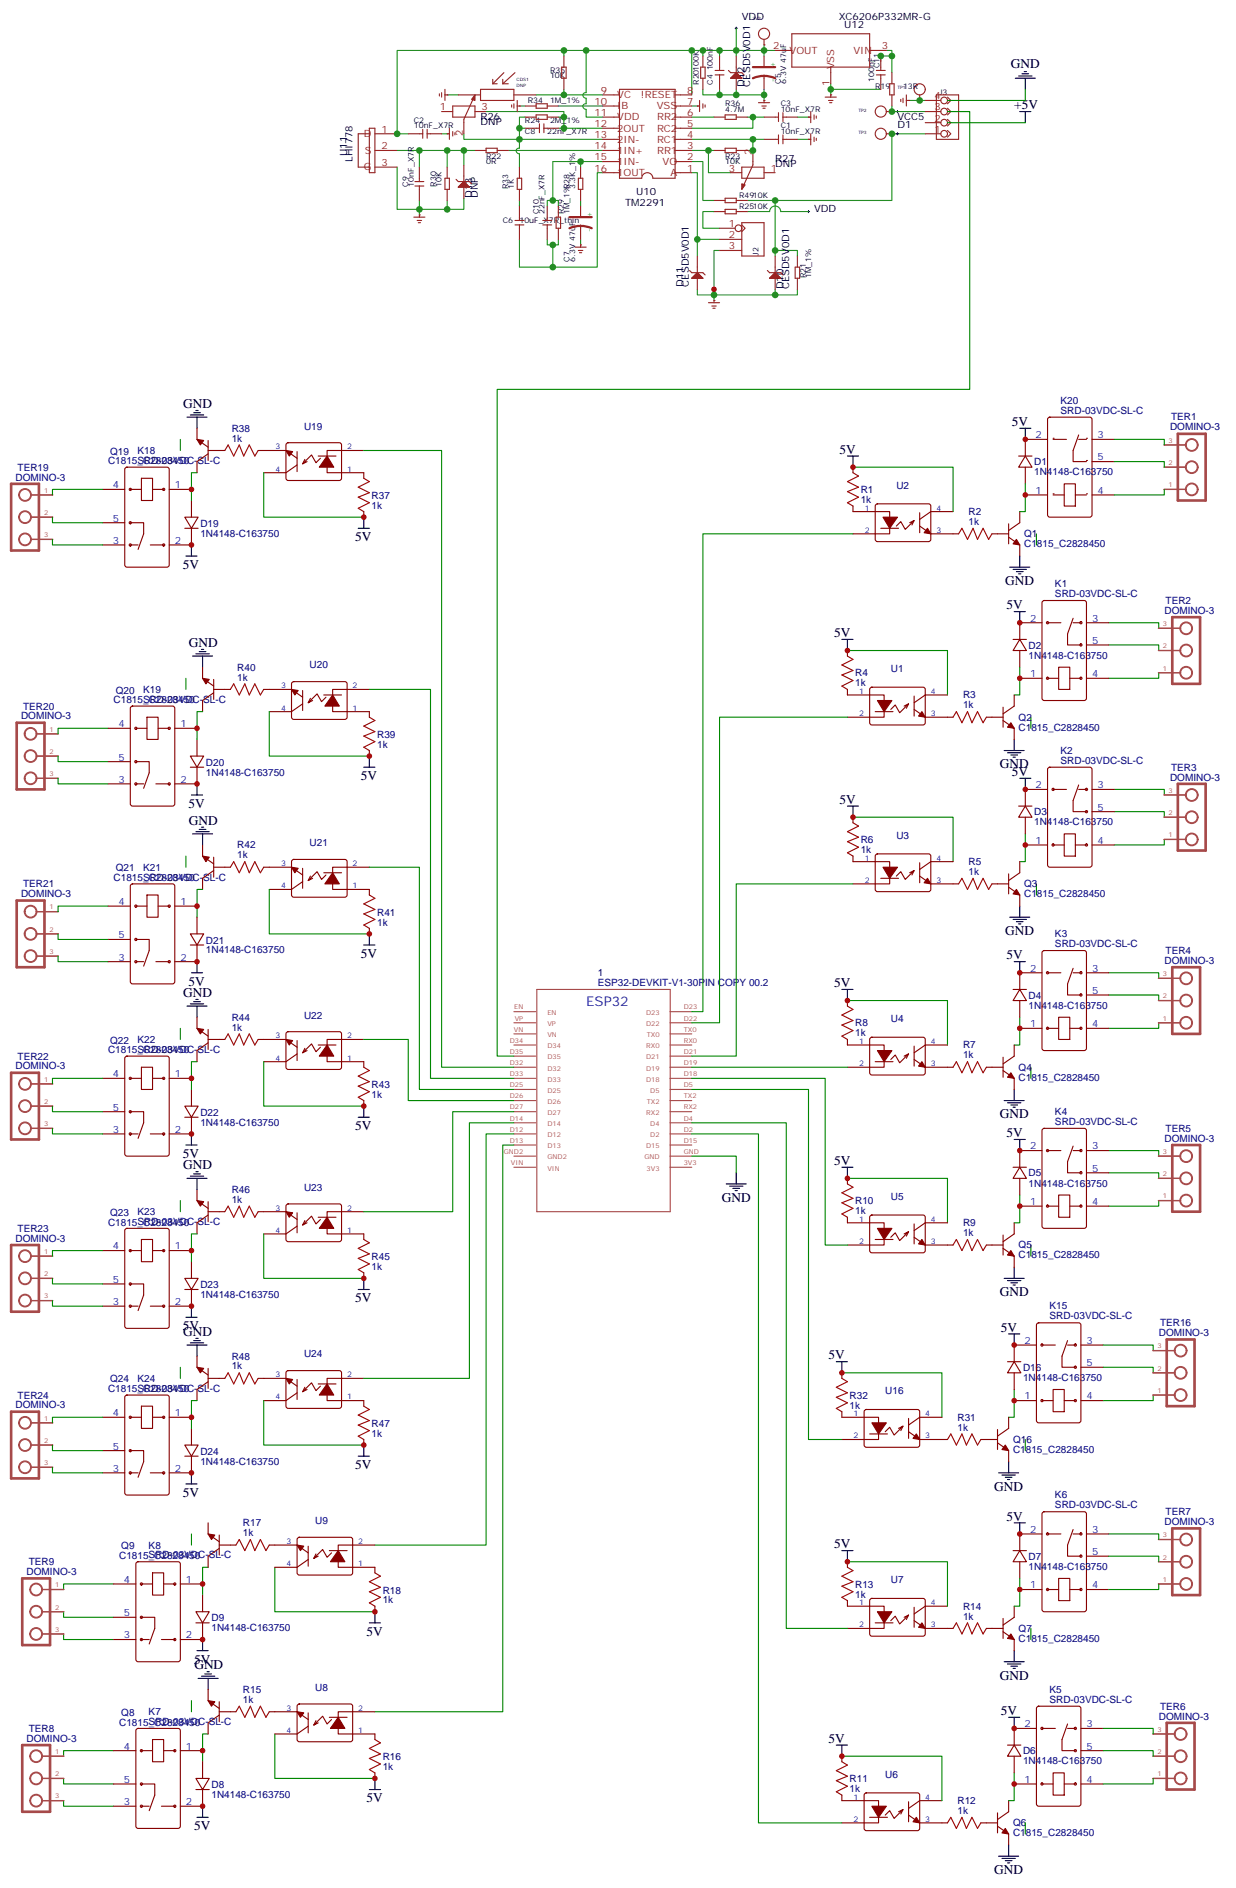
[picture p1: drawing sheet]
<svg xmlns="http://www.w3.org/2000/svg" width="392mm" height="599mm" viewBox="0 0 392 599" stroke-linecap="round" stroke-linejoin="round" font-family="sans-serif">
<defs><g id="words">
<g font-size="4.2">
<text x="320.7" y="21.6">GND</text>
<text x="321.8" y="34.7">+5V</text>
<text x="58.1" y="129.5">GND</text>
<text x="321.1" y="135.3">5V</text>
<text x="266.4" y="144.1">5V</text>
<text x="112.7" y="171.8">5V</text>
<text x="58.1" y="180.6">5V</text>
<text x="319" y="185.7">GND</text>
<text x="319.3" y="193.5">5V</text>
<text x="264.7" y="202.3">5V</text>
<text x="59.9" y="205.3">GND</text>
<text x="317.2" y="243.9">GND</text>
<text x="114.5" y="247.7">5V</text>
<text x="321.1" y="246.4">5V</text>
<text x="59.8" y="256.5">5V</text>
<text x="266.4" y="255.2">5V</text>
<text x="59.9" y="261.8">GND</text>
<text x="319" y="296.8">GND</text>
<text x="114.5" y="304.1">5V</text>
<text x="319.3" y="304.6">5V</text>
<text x="58.1" y="316.5">GND</text>
<text x="59.8" y="312.9">5V</text>
<text x="264.7" y="313.4">5V</text>
<text x="112.7" y="358.8">5V</text>
<text x="317.2" y="355">GND</text>
<text x="319.3" y="361">5V</text>
<text x="58.1" y="367.6">5V</text>
<text x="58.1" y="371.1">GND</text>
<text x="264.7" y="369.9">5V</text>
<text x="229" y="381.5">GND</text>
<text x="112.7" y="413.5">5V</text>
<text x="317.2" y="411.5">GND</text>
<text x="58.1" y="422.3">5V</text>
<text x="58.1" y="424.1">GND</text>
<text x="317.6" y="422.8">5V</text>
<text x="262.9" y="431.6">5V</text>
<text x="112.7" y="466.4">5V</text>
<text x="315.5" y="473.2">GND</text>
<text x="58.1" y="475.2">5V</text>
<text x="319.3" y="482.7">5V</text>
<text x="264.7" y="491.6">5V</text>
<text x="116.3" y="519.3">5V</text>
<text x="61.6" y="528.1">5V</text>
<text x="61.7" y="529.9">GND</text>
<text x="317.2" y="533.2">GND</text>
<text x="317.6" y="544.5">5V</text>
<text x="262.9" y="553.3">5V</text>
<text x="116.3" y="572.2">5V</text>
<text x="61.6" y="581">5V</text>
<text x="315.5" y="594.9">GND</text>
</g>
<text font-size="4.2" fill="#00f" x="186" y="319.4">ESP32</text>
<g font-size="3.2">
<text x="235.4" y="6.5">VDD</text>
<text x="266.1" y="6.3">XC6206P332MR-G</text>
<text x="267.8" y="9">U12</text>
<text x="236.3" y="27.5" transform="rotate(-90 236.3 27.5)">D12</text>
<text x="238" y="27.5" transform="rotate(-90 238 27.5)">CESD5V0D1</text>
<text x="152.5" y="39.8">DNP</text>
<text x="152.5" y="38.1">R26</text>
<text x="284.8" y="38.2">VCC5</text>
<text x="284.8" y="40.7">D1</text>
<text x="110.1" y="49.5" transform="rotate(-90 110.1 49.5)">U11</text>
<text x="111.9" y="51.3" transform="rotate(-90 111.9 51.3)">LHI778</text>
<text x="246" y="53.1">DNP</text>
<text x="246" y="51.3">R27</text>
<text x="149.8" y="62.8" transform="rotate(-90 149.8 62.8)">D13</text>
<text x="151.6" y="62.8" transform="rotate(-90 151.6 62.8)">DNP</text>
<text x="198.3" y="65.4">TM2291</text>
<text x="201.9" y="61.9">U10</text>
<text x="258.3" y="67.2">VDD</text>
<text x="216.9" y="91" transform="rotate(-90 216.9 91)">D11</text>
<text x="218.6" y="91" transform="rotate(-90 218.6 91)">CESD5V0D1</text>
<text x="248.6" y="91.9" transform="rotate(-90 248.6 91.9)">D10</text>
<text x="250.4" y="91.9" transform="rotate(-90 250.4 91.9)">CESD5V0D1</text>
</g>
<g font-size="3.2" fill="#8d2323">
<text x="245.4" y="15.7">2</text>
<text x="250.5" y="17.1">VOUT</text>
<text x="270.8" y="17.1">VIN</text>
<text x="279.8" y="15.7">3</text>
<text x="264.7" y="22" transform="rotate(-90 264.7 22)">VSS</text>
<text x="190.7" y="29.8">9</text>
<text x="218.1" y="29.8">8</text>
<text x="263.2" y="27.2" transform="rotate(-90 263.2 27.2)">1</text>
<text x="139.5" y="35.1">1</text>
<text x="152.8" y="35.1">3</text>
<text x="188.7" y="33.3">10</text>
<text x="195.9" y="31.2">VC</text>
<text x="195.9" y="34.7">IB</text>
<text x="203.3" y="31.2">!RESET</text>
<text x="208.4" y="34.7">VSS</text>
<text x="218.1" y="33.3">7</text>
<text x="296.5" y="35.1">3</text>
<text x="296.5" y="31.5">4</text>
<text x="188.7" y="36.8">11</text>
<text x="188.7" y="40.4">12</text>
<text x="195.9" y="38.2">VDD</text>
<text x="195.9" y="41.8">2OUT</text>
<text x="208.5" y="41.8">RC2</text>
<text x="208.5" y="38.2">RR2</text>
<text x="218.1" y="40.4">5</text>
<text x="218.1" y="36.8">6</text>
<text x="296.5" y="38.6">2</text>
<text x="115.5" y="43.5">D</text>
<text x="121.1" y="42.1">1</text>
<text x="121.1" y="47.4">2</text>
<text x="146.8" y="43.1" transform="rotate(-90 146.8 43.1)">2</text>
<text x="188.7" y="43.9">13</text>
<text x="188.7" y="47.4">14</text>
<text x="195.9" y="45.3">2IN-</text>
<text x="208.5" y="45.3">RC1</text>
<text x="218.1" y="47.4">3</text>
<text x="218.1" y="43.9">4</text>
<text x="296.5" y="42.1">1</text>
<text x="115.7" y="48.8">S</text>
<text x="121.1" y="52.7">3</text>
<text x="188.7" y="50.9">15</text>
<text x="195.9" y="48.8">1IN+</text>
<text x="195.9" y="52.4">1IN-</text>
<text x="208.5" y="48.8">RR1</text>
<text x="210.2" y="52.4">VO</text>
<text x="218.1" y="50.9">2</text>
<text x="238.5" y="49.2" transform="rotate(-90 238.5 49.2)">2</text>
<text x="115.4" y="54.1">G</text>
<text x="188.7" y="54.5">16</text>
<text x="195.9" y="55.9">1OUT</text>
<text x="212.7" y="55.9">A</text>
<text x="218.1" y="54.5">1</text>
<text x="231.2" y="54.5">3</text>
<text x="244.5" y="54.5">1</text>
<text x="231.2" y="72.1">1</text>
<text x="231.2" y="75.6">2</text>
<text x="231.2" y="79.2">3</text>
</g>
<g font-size="3.2" fill="#000080">
<text x="336.5" y="131.4">SRD-03VDC-SL-C</text>
<text x="336.5" y="128.2">K20</text>
<text x="73.5" y="137.1">R38</text>
<text x="96.5" y="136.4">U19</text>
<text x="371.3" y="136.7">DOMINO-3</text>
<text x="371.6" y="133.5">TER1</text>
<text x="73.5" y="140.2">1k</text>
<text x="5.6" y="149.4">TER19</text>
<text x="34.3" y="147.4">C1815_C2828450</text>
<text x="34.9" y="144.3">Q19</text>
<text x="43.6" y="147.2">SRD-03VDC-SL-C</text>
<text x="43.6" y="144.1">K18</text>
<text x="328.2" y="147.7">D1</text>
<text x="4.9" y="152.5">DOMINO-3</text>
<text x="284.4" y="155.2">U2</text>
<text x="328.2" y="150.9">1N4148-C163750</text>
<text x="117.9" y="161.6">1k</text>
<text x="117.9" y="158.4">R37</text>
<text x="273.1" y="159.7">1k</text>
<text x="273.1" y="156.5">R1</text>
<text x="63.6" y="167.3">D19</text>
<text x="307.4" y="166.7">1k</text>
<text x="307.4" y="163.5">R2</text>
<text x="63.6" y="170.4">1N4148-C163750</text>
<text x="325" y="173.7">C1815_C2828450</text>
<text x="325" y="170.5">Q1</text>
<text x="334.8" y="189.6">SRD-03VDC-SL-C</text>
<text x="334.8" y="186.4">K1</text>
<text x="369.8" y="191.7">TER2</text>
<text x="369.5" y="194.9">DOMINO-3</text>
<text x="326.4" y="209.1">1N4148-C163750</text>
<text x="326.4" y="205.9">D2</text>
<text x="75.3" y="212.9">R40</text>
<text x="98.2" y="212.2">U20</text>
<text x="271.4" y="214.7">R4</text>
<text x="282.7" y="213.4">U1</text>
<text x="36.7" y="220.2">Q20</text>
<text x="45.4" y="220">K19</text>
<text x="75.3" y="216">1k</text>
<text x="271.4" y="217.9">1k</text>
<text x="305.6" y="221.7">R3</text>
<text x="7.3" y="225.3">TER20</text>
<text x="36.1" y="223.3">C1815_C2828450</text>
<text x="45.4" y="223.1">SRD-03VDC-SL-C</text>
<text x="305.6" y="224.9">1k</text>
<text x="6.7" y="228.4">DOMINO-3</text>
<text x="323.2" y="231.9">C1815_C2828450</text>
<text x="323.2" y="228.7">Q2</text>
<text x="119.7" y="237.4">1k</text>
<text x="119.7" y="234.3">R39</text>
<text x="336.5" y="239.3">K2</text>
<text x="65.3" y="243.1">D20</text>
<text x="336.5" y="242.5">SRD-03VDC-SL-C</text>
<text x="371.6" y="244.6">TER3</text>
<text x="65.3" y="246.2">1N4148-C163750</text>
<text x="371.3" y="247.8">DOMINO-3</text>
<text x="328.2" y="262">1N4148-C163750</text>
<text x="328.2" y="258.8">D3</text>
<text x="75.3" y="269.4">R42</text>
<text x="98.2" y="268.7">U21</text>
<text x="273.1" y="267.6">R6</text>
<text x="284.4" y="266.3">U3</text>
<text x="75.3" y="272.5">1k</text>
<text x="273.1" y="270.8">1k</text>
<text x="307.4" y="274.6">R5</text>
<text x="7.3" y="281.7">TER21</text>
<text x="36.1" y="279.7">C1815_C2828450</text>
<text x="36.7" y="276.6">Q21</text>
<text x="45.4" y="279.5">SRD-03VDC-SL-C</text>
<text x="45.4" y="276.4">K21</text>
<text x="307.4" y="277.8">1k</text>
<text x="325" y="281.7">Q3</text>
<text x="6.7" y="284.8">DOMINO-3</text>
<text x="325" y="284.8">C1815_C2828450</text>
<text x="119.7" y="293.8">1k</text>
<text x="119.7" y="290.7">R41</text>
<text x="65.3" y="299.5">D21</text>
<text x="334.8" y="297.5">K3</text>
<text x="65.3" y="302.7">1N4148-C163750</text>
<text x="334.8" y="300.7">SRD-03VDC-SL-C</text>
<text x="369.5" y="306">DOMINO-3</text>
<text x="369.8" y="302.8">TER4</text>
<text x="189.7" y="309.9">1</text>
<text x="189.7" y="313.1">ESP32-DEVKIT-V1-30PIN COPY 00.2</text>
<text x="326.4" y="317">D4</text>
<text x="96.5" y="323.3">U22</text>
<text x="326.4" y="320.2">1N4148-C163750</text>
<text x="73.5" y="327.2">1k</text>
<text x="73.5" y="324">R44</text>
<text x="271.4" y="329">1k</text>
<text x="271.4" y="325.8">R8</text>
<text x="282.7" y="324.5">U4</text>
<text x="34.3" y="334.4">C1815_C2828450</text>
<text x="34.9" y="331.3">Q22</text>
<text x="43.6" y="334.2">SRD-03VDC-SL-C</text>
<text x="43.6" y="331.1">K22</text>
<text x="305.6" y="336">1k</text>
<text x="305.6" y="332.8">R7</text>
<text x="4.9" y="339.5">DOMINO-3</text>
<text x="5.6" y="336.4">TER22</text>
<text x="323.2" y="339.9">Q4</text>
<text x="117.9" y="345.4">R43</text>
<text x="323.2" y="343">C1815_C2828450</text>
<text x="117.9" y="348.5">1k</text>
<text x="334.8" y="354">K4</text>
<text x="63.6" y="357.3">1N4148-C163750</text>
<text x="63.6" y="354.2">D22</text>
<text x="334.8" y="357.2">SRD-03VDC-SL-C</text>
<text x="369.8" y="359.3">TER5</text>
<text x="369.5" y="362.4">DOMINO-3</text>
<text x="326.4" y="376.7">1N4148-C163750</text>
<text x="326.4" y="373.5">D5</text>
<text x="73.5" y="381.8">1k</text>
<text x="73.5" y="378.7">R46</text>
<text x="96.5" y="378">U23</text>
<text x="271.4" y="382.3">R10</text>
<text x="282.7" y="381">U5</text>
<text x="34.3" y="389.1">C1815_C2828450</text>
<text x="34.9" y="386">Q23</text>
<text x="43.6" y="388.9">SRD-03VDC-SL-C</text>
<text x="43.6" y="385.8">K23</text>
<text x="271.4" y="385.5">1k</text>
<text x="305.6" y="389.3">R9</text>
<text x="4.9" y="394.2">DOMINO-3</text>
<text x="5.6" y="391.1">TER23</text>
<text x="305.6" y="392.4">1k</text>
<text x="117.9" y="400.1">R45</text>
<text x="323.2" y="399.5">C1815_C2828450</text>
<text x="323.2" y="396.3">Q5</text>
<text x="117.9" y="403.2">1k</text>
<text x="63.6" y="412">1N4148-C163750</text>
<text x="63.6" y="408.9">D23</text>
<text x="333" y="418.9">SRD-03VDC-SL-C</text>
<text x="333" y="415.7">K15</text>
<text x="367.7" y="424.2">DOMINO-3</text>
<text x="368.1" y="421">TER16</text>
<text x="73.5" y="431.6">R48</text>
<text x="96.5" y="430.9">U24</text>
<text x="73.5" y="434.8">1k</text>
<text x="324.6" y="435.2">D16</text>
<text x="5.6" y="444">TER24</text>
<text x="34.3" y="442">C1815_C2828450</text>
<text x="34.9" y="438.9">Q24</text>
<text x="43.6" y="441.8">SRD-03VDC-SL-C</text>
<text x="43.6" y="438.7">K24</text>
<text x="280.9" y="442.7">U16</text>
<text x="324.6" y="438.4">1N4148-C163750</text>
<text x="4.9" y="447.1">DOMINO-3</text>
<text x="269.6" y="447.2">1k</text>
<text x="269.6" y="444">R32</text>
<text x="117.9" y="453">R47</text>
<text x="303.8" y="454.2">1k</text>
<text x="303.8" y="451">R31</text>
<text x="63.6" y="461.8">D24</text>
<text x="117.9" y="456.1">1k</text>
<text x="321.5" y="461.2">C1815_C2828450</text>
<text x="321.5" y="458">Q16</text>
<text x="63.6" y="464.9">1N4148-C163750</text>
<text x="334.8" y="478.9">SRD-03VDC-SL-C</text>
<text x="334.8" y="475.7">K6</text>
<text x="77.1" y="484.6">R17</text>
<text x="100" y="483.9">U9</text>
<text x="369.5" y="484.2">DOMINO-3</text>
<text x="369.8" y="481">TER7</text>
<text x="38.5" y="491.8">Q9</text>
<text x="47.2" y="491.6">K8</text>
<text x="77.1" y="487.7">1k</text>
<text x="9.1" y="496.9">TER9</text>
<text x="37.8" y="494.9">C1815_C2828450</text>
<text x="47.2" y="494.7">SRD-03VDC-SL-C</text>
<text x="326.4" y="495.2">D7</text>
<text x="8.5" y="500">DOMINO-3</text>
<text x="271.4" y="504">R13</text>
<text x="282.7" y="502.7">U7</text>
<text x="326.4" y="498.4">1N4148-C163750</text>
<text x="121.4" y="509">1k</text>
<text x="121.4" y="505.9">R18</text>
<text x="271.4" y="507.2">1k</text>
<text x="67.1" y="514.7">D9</text>
<text x="305.6" y="514.1">1k</text>
<text x="305.6" y="511">R14</text>
<text x="67.1" y="517.9">1N4148-C163750</text>
<text x="323.2" y="521.2">C1815_C2828450</text>
<text x="323.2" y="518">Q7</text>
<text x="77.1" y="537.5">R15</text>
<text x="100" y="536.8">U8</text>
<text x="333" y="537.4">K5</text>
<text x="38.5" y="544.7">Q8</text>
<text x="47.2" y="544.5">K7</text>
<text x="77.1" y="540.6">1k</text>
<text x="333" y="540.6">SRD-03VDC-SL-C</text>
<text x="367.7" y="545.9">DOMINO-3</text>
<text x="368.1" y="542.7">TER6</text>
<text x="9.1" y="549.8">TER8</text>
<text x="37.8" y="547.8">C1815_C2828450</text>
<text x="47.2" y="547.7">SRD-03VDC-SL-C</text>
<text x="8.5" y="552.9">DOMINO-3</text>
<text x="324.6" y="556.9">D6</text>
<text x="121.4" y="562">1k</text>
<text x="121.4" y="558.8">R16</text>
<text x="324.6" y="560.1">1N4148-C163750</text>
<text x="67.1" y="567.7">D8</text>
<text x="269.6" y="568.9">1k</text>
<text x="269.6" y="565.7">R11</text>
<text x="280.9" y="564.4">U6</text>
<text x="67.1" y="570.8">1N4148-C163750</text>
<text x="303.8" y="575.9">1k</text>
<text x="303.8" y="572.7">R12</text>
<text x="321.5" y="579.8">Q6</text>
<text x="321.5" y="582.9">C1815_C2828450</text>
</g>
<g font-size="3.2" fill="#00f">
<text x="328.6" y="139.1">2</text>
<text x="348.3" y="139.1">3</text>
<text x="348.3" y="146.2">5</text>
<text x="35.8" y="155">4</text>
<text x="55.5" y="155">1</text>
<text x="328.6" y="156.8">1</text>
<text x="348.3" y="156.8">4</text>
<text x="35.8" y="165.6">5</text>
<text x="35.8" y="172.6">3</text>
<text x="55.5" y="172.6">2</text>
<text x="326.8" y="197.3">2</text>
<text x="346.5" y="197.3">3</text>
<text x="346.5" y="204.4">5</text>
<text x="326.8" y="215">1</text>
<text x="346.5" y="215">4</text>
<text x="37.6" y="230.9">4</text>
<text x="57.2" y="230.9">1</text>
<text x="37.6" y="241.4">5</text>
<text x="37.6" y="248.5">3</text>
<text x="57.2" y="248.5">2</text>
<text x="328.6" y="250.3">2</text>
<text x="348.3" y="250.3">3</text>
<text x="348.3" y="257.3">5</text>
<text x="328.6" y="267.9">1</text>
<text x="348.3" y="267.9">4</text>
<text x="37.6" y="287.3">4</text>
<text x="57.2" y="287.3">1</text>
<text x="37.6" y="297.9">5</text>
<text x="37.6" y="304.9">3</text>
<text x="57.2" y="304.9">2</text>
<text x="326.8" y="308.5">2</text>
<text x="346.5" y="308.5">3</text>
<text x="346.5" y="315.5">5</text>
<text x="326.8" y="326.1">1</text>
<text x="346.5" y="326.1">4</text>
<text x="35.8" y="342">4</text>
<text x="55.5" y="342">1</text>
<text x="35.8" y="352.6">5</text>
<text x="35.8" y="359.6">3</text>
<text x="55.5" y="359.6">2</text>
<text x="326.8" y="364.9">2</text>
<text x="346.5" y="364.9">3</text>
<text x="346.5" y="372">5</text>
<text x="326.8" y="382.6">1</text>
<text x="346.5" y="382.6">4</text>
<text x="35.8" y="396.7">4</text>
<text x="55.5" y="396.7">1</text>
<text x="35.8" y="407.2">5</text>
<text x="35.8" y="414.3">3</text>
<text x="55.5" y="414.3">2</text>
<text x="325.1" y="426.6">2</text>
<text x="344.7" y="426.6">3</text>
<text x="344.7" y="433.7">5</text>
<text x="35.8" y="449.6">4</text>
<text x="55.5" y="449.6">1</text>
<text x="325.1" y="444.3">1</text>
<text x="344.7" y="444.3">4</text>
<text x="35.8" y="460.2">5</text>
<text x="35.8" y="467.2">3</text>
<text x="55.5" y="467.2">2</text>
<text x="326.8" y="486.6">2</text>
<text x="346.5" y="486.6">3</text>
<text x="346.5" y="493.7">5</text>
<text x="39.3" y="502.5">4</text>
<text x="59" y="502.5">1</text>
<text x="326.8" y="504.3">1</text>
<text x="346.5" y="504.3">4</text>
<text x="39.3" y="513.1">5</text>
<text x="39.3" y="520.1">3</text>
<text x="59" y="520.1">2</text>
<text x="325.1" y="548.4">2</text>
<text x="344.7" y="548.4">3</text>
<text x="39.3" y="555.4">4</text>
<text x="59" y="555.4">1</text>
<text x="344.7" y="555.4">5</text>
<text x="39.3" y="566">5</text>
<text x="325.1" y="566">1</text>
<text x="344.7" y="566">4</text>
<text x="39.3" y="573.1">3</text>
<text x="59" y="573.1">2</text>
</g>
<g font-size="2.5">
<text x="174.5" y="23.1">R35</text>
<text x="226.2" y="22.4" transform="rotate(-90 226.2 22.4)">100nF</text>
<text x="279.1" y="21.7" transform="rotate(-90 279.1 21.7)">C11</text>
<text x="174.5" y="24.8">10K</text>
<text x="221.8" y="27" transform="rotate(-90 221.8 27)">R20100K</text>
<text x="226.2" y="27" transform="rotate(-90 226.2 27)">C4</text>
<text x="247.7" y="26.6" transform="rotate(-90 247.7 26.6)">C5</text>
<text x="249.5" y="26.6" transform="rotate(-90 249.5 26.6)">6.3V 47uF</text>
<text x="277.4" y="25.9" transform="rotate(-90 277.4 25.9)">100nF</text>
<text x="277.7" y="28.4">R19</text>
<text x="286.5" y="28.4">13R</text>
<text x="167.5" y="32.8">R34</text>
<text x="174.5" y="32.8">1M_1%</text>
<text x="230.1" y="35.4">4.7M</text>
<text x="230.1" y="33.7">R36</text>
<text x="247.7" y="35.4">10nF_X7R</text>
<text x="247.7" y="33.7">C3</text>
<text x="297.9" y="30.1">J3</text>
<text x="131.3" y="40.7">10nF_X7R</text>
<text x="131.3" y="38.9">C2</text>
<text x="166.6" y="38.9">R24</text>
<text x="174.5" y="38.9">2M_1%</text>
<text x="247.7" y="40.7">C1</text>
<text x="166.6" y="42.5">C8</text>
<text x="173.6" y="42.5">22nF_X7R</text>
<text x="247.7" y="42.5">10nF_X7R</text>
<text x="154.2" y="52.2">0R</text>
<text x="154.2" y="50.4">R22</text>
<text x="230.1" y="52.2">10K</text>
<text x="230.1" y="50.4">R23</text>
<text x="129.5" y="59.2" transform="rotate(-90 129.5 59.2)">C9</text>
<text x="131.3" y="59.2" transform="rotate(-90 131.3 59.2)">10nF_X7R</text>
<text x="138.4" y="59.2" transform="rotate(-90 138.4 59.2)">R30</text>
<text x="140.1" y="59.2" transform="rotate(-90 140.1 59.2)">10K</text>
<text x="161.3" y="60.1" transform="rotate(-90 161.3 60.1)">R33</text>
<text x="163.1" y="60.1" transform="rotate(-90 163.1 60.1)">1K</text>
<text x="180.7" y="60.1" transform="rotate(-90 180.7 60.1)">R28</text>
<text x="182.5" y="60.1" transform="rotate(-90 182.5 60.1)">3.3K_1%</text>
<text x="234.5" y="62.8">R4910K</text>
<text x="159.5" y="70.7">C6</text>
<text x="164.8" y="70.7">10uF_X7R_thin</text>
<text x="171" y="68.1" transform="rotate(-90 171 68.1)">C10</text>
<text x="172.8" y="68.1" transform="rotate(-90 172.8 68.1)">22nF_X7R</text>
<text x="178.9" y="68.1" transform="rotate(-90 178.9 68.1)">R29</text>
<text x="180.7" y="68.1" transform="rotate(-90 180.7 68.1)">1M_1%</text>
<text x="234.5" y="66.3">R2510K</text>
<text x="180.7" y="83" transform="rotate(-90 180.7 83)">C7</text>
<text x="182.5" y="83" transform="rotate(-90 182.5 83)">6.3V 47uF</text>
<text x="240.7" y="81.3" transform="rotate(-90 240.7 81.3)">J2</text>
<text x="255.7" y="88.3" transform="rotate(-90 255.7 88.3)">R21</text>
<text x="257.4" y="88.3" transform="rotate(-90 257.4 88.3)">1M_1%</text>
</g>
<g font-size="2.5" fill="#238d23">
<text x="246" y="21.6" transform="rotate(-90 246 21.6)">+</text>
<text x="246" y="26" transform="rotate(-90 246 26)">-</text>
<text x="187.7" y="69.2" transform="rotate(-90 187.7 69.2)">+</text>
<text x="187.7" y="73.6" transform="rotate(-90 187.7 73.6)">-</text>
</g>
<g font-size="2.5" fill="#00f">
<text x="87.4" y="142.7">3</text>
<text x="110.1" y="142.7">2</text>
<text x="87.4" y="149.7">4</text>
<text x="110.1" y="149.7">1</text>
<text x="274.4" y="162.1">1</text>
<text x="297.1" y="162.1">4</text>
<text x="274.4" y="169.1">2</text>
<text x="297.1" y="169.1">3</text>
<text x="89.2" y="218.5">3</text>
<text x="111.9" y="218.5">2</text>
<text x="272.6" y="220.3">1</text>
<text x="295.3" y="220.3">4</text>
<text x="89.2" y="225.6">4</text>
<text x="111.9" y="225.6">1</text>
<text x="272.6" y="227.3">2</text>
<text x="295.3" y="227.3">3</text>
<text x="89.2" y="275">3</text>
<text x="111.9" y="275">2</text>
<text x="274.4" y="273.2">1</text>
<text x="297.1" y="273.2">4</text>
<text x="274.4" y="280.2">2</text>
<text x="297.1" y="280.2">3</text>
<text x="89.2" y="282">4</text>
<text x="111.9" y="282">1</text>
<text x="87.4" y="329.6">3</text>
<text x="110.1" y="329.6">2</text>
<text x="272.6" y="331.4">1</text>
<text x="295.3" y="331.4">4</text>
<text x="87.4" y="336.7">4</text>
<text x="110.1" y="336.7">1</text>
<text x="272.6" y="338.5">2</text>
<text x="295.3" y="338.5">3</text>
<text x="87.4" y="384.3">3</text>
<text x="110.1" y="384.3">2</text>
<text x="272.6" y="387.8">1</text>
<text x="295.3" y="387.8">4</text>
<text x="87.4" y="391.4">4</text>
<text x="110.1" y="391.4">1</text>
<text x="272.6" y="394.9">2</text>
<text x="295.3" y="394.9">3</text>
<text x="87.4" y="437.2">3</text>
<text x="110.1" y="437.2">2</text>
<text x="87.4" y="444.3">4</text>
<text x="110.1" y="444.3">1</text>
<text x="270.8" y="449.6">1</text>
<text x="293.6" y="449.6">4</text>
<text x="270.8" y="456.6">2</text>
<text x="293.6" y="456.6">3</text>
<text x="90.9" y="490.1">3</text>
<text x="113.7" y="490.1">2</text>
<text x="90.9" y="497.2">4</text>
<text x="113.7" y="497.2">1</text>
<text x="272.6" y="509.6">1</text>
<text x="295.3" y="509.6">4</text>
<text x="272.6" y="516.6">2</text>
<text x="295.3" y="516.6">3</text>
<text x="90.9" y="543.1">3</text>
<text x="113.7" y="543.1">2</text>
<text x="90.9" y="550.1">4</text>
<text x="113.7" y="550.1">1</text>
<text x="270.8" y="571.3">1</text>
<text x="293.6" y="571.3">4</text>
<text x="270.8" y="578.3">2</text>
<text x="293.6" y="578.3">3</text>
</g>
<g font-size="2.1" fill="#a54b4b">
<text x="370.8" y="140.6">3</text>
<text x="370.8" y="147.6">2</text>
<text x="370.8" y="154.7">1</text>
<text x="14" y="156.4">1</text>
<text x="14" y="163.5">2</text>
<text x="14" y="170.5">3</text>
<text x="369" y="198.8">3</text>
<text x="369" y="205.8">2</text>
<text x="369" y="212.9">1</text>
<text x="15.7" y="232.3">1</text>
<text x="15.7" y="239.3">2</text>
<text x="15.7" y="246.4">3</text>
<text x="370.8" y="251.7">3</text>
<text x="370.8" y="258.7">2</text>
<text x="370.8" y="265.8">1</text>
<text x="15.7" y="288.7">1</text>
<text x="15.7" y="295.8">2</text>
<text x="15.7" y="302.8">3</text>
<text x="369" y="309.9">3</text>
<text x="369" y="316.9">2</text>
<text x="163.1" y="320.5">EN</text>
<text x="173.7" y="322.2">EN</text>
<text x="205" y="322.2">D23</text>
<text x="216.9" y="320.5">D23</text>
<text x="163" y="327.5">VN</text>
<text x="163.3" y="324">VP</text>
<text x="173.7" y="329.3">VN</text>
<text x="173.7" y="325.7">VP</text>
<text x="205" y="325.7">D22</text>
<text x="205.2" y="329.3">TX0</text>
<text x="216.9" y="327.5">TX0</text>
<text x="216.9" y="324">D22</text>
<text x="369" y="324">1</text>
<text x="161.7" y="334.6">D35</text>
<text x="161.7" y="331.1">D34</text>
<text x="173.7" y="332.8">D34</text>
<text x="205" y="332.8">RX0</text>
<text x="216.9" y="334.6">D21</text>
<text x="216.9" y="331.1">RX0</text>
<text x="161.7" y="341.6">D33</text>
<text x="161.7" y="338.1">D32</text>
<text x="173.7" y="339.8">D32</text>
<text x="173.7" y="336.3">D35</text>
<text x="205" y="339.8">D19</text>
<text x="205" y="336.3">D21</text>
<text x="216.9" y="341.6">D18</text>
<text x="216.9" y="338.1">D19</text>
<text x="14" y="343.4">1</text>
<text x="161.7" y="345.2">D25</text>
<text x="173.7" y="346.9">D25</text>
<text x="173.7" y="343.4">D33</text>
<text x="205" y="343.4">D18</text>
<text x="206.3" y="346.9">D5</text>
<text x="216.9" y="345.2">D5</text>
<text x="14" y="350.5">2</text>
<text x="161.7" y="352.2">D27</text>
<text x="161.7" y="348.7">D26</text>
<text x="173.7" y="354">D27</text>
<text x="173.7" y="350.4">D26</text>
<text x="205" y="354">RX2</text>
<text x="205.2" y="350.4">TX2</text>
<text x="216.9" y="352.2">RX2</text>
<text x="216.9" y="348.7">TX2</text>
<text x="14" y="357.5">3</text>
<text x="161.7" y="359.3">D12</text>
<text x="161.7" y="355.8">D14</text>
<text x="173.7" y="357.5">D14</text>
<text x="206.3" y="357.5">D4</text>
<text x="216.9" y="359.3">D2</text>
<text x="216.9" y="355.8">D4</text>
<text x="161.7" y="362.8">D13</text>
<text x="173.7" y="364.5">D13</text>
<text x="173.7" y="361">D12</text>
<text x="205" y="364.5">D15</text>
<text x="206.3" y="361">D2</text>
<text x="216.9" y="362.8">D15</text>
<text x="159.9" y="366.3">GND2</text>
<text x="162.1" y="369.9">VIN</text>
<text x="173.7" y="371.6">VIN</text>
<text x="173.7" y="368.1">GND2</text>
<text x="204.5" y="368.1">GND</text>
<text x="205.2" y="371.6">3V3</text>
<text x="216.9" y="369.9">3V3</text>
<text x="216.9" y="366.3">GND</text>
<text x="369" y="366.3">3</text>
<text x="369" y="373.4">2</text>
<text x="369" y="380.4">1</text>
<text x="14" y="398.1">1</text>
<text x="14" y="405.1">2</text>
<text x="14" y="412.2">3</text>
<text x="367.2" y="428.1">3</text>
<text x="367.2" y="435.1">2</text>
<text x="367.2" y="442.2">1</text>
<text x="14" y="451">1</text>
<text x="14" y="458.1">2</text>
<text x="14" y="465.1">3</text>
<text x="369" y="488">3</text>
<text x="369" y="495.1">2</text>
<text x="17.5" y="503.9">1</text>
<text x="369" y="502.2">1</text>
<text x="17.5" y="511">2</text>
<text x="17.5" y="518">3</text>
<text x="367.2" y="549.8">3</text>
<text x="17.5" y="556.8">1</text>
<text x="367.2" y="556.8">2</text>
<text x="17.5" y="563.9">2</text>
<text x="367.2" y="563.9">1</text>
<text x="17.5" y="570.9">3</text>
</g>
<g font-size="1.4">
<text x="238.7" y="6.3">3V3</text>
<text x="163.9" y="27.5">DNP</text>
<text x="163.9" y="25.7">CDS1</text>
<text x="284.8" y="28.4">TP1</text>
<text x="272.4" y="35.4">TP2</text>
<text x="272.4" y="42.5">TP3</text>
</g>
</g></defs>
<path d="M332.6 132.6l.5-.2h12.7l.6 .5 .1 30.6-.5 .6-12.9 .1-.7-.5v-30.6zM334.2 157.1h3.5M337.7 153.6h3.5v7.1h-3.5zM341.2 157.1h3.5" fill="none" stroke="#870000" stroke-width=".35"/>
<g fill="#870000">
<circle cx="344.7" cy="156.8" r=".18"/>
<circle cx="334.2" cy="156.8" r=".18"/>
</g>
<path d="M334.2 139.5h4.2M342.3 138.1l-1.8 4.9v3.5h4.2M342.3 139.5h2.4" fill="none" stroke="#870000" stroke-width=".35"/>
<g fill="#870000">
<circle cx="334.2" cy="139.1" r=".18"/>
<circle cx="344.7" cy="146.2" r=".18"/>
<circle cx="344.7" cy="139.1" r=".18"/>
</g>
<g fill="none" stroke="#870000" stroke-width=".35">
<path d="M62.5 136v3.5l3.5 2.5M66 139.8v6.4M332.4 139.5h-7.1v5.3M346.5 139.5h7.1M32.5 155.4h7.1M39.8 148.5l.5-.2h12.7l.6 .4 .1 30.7-.5 .6-12.9 .1-.7-.5v-30.6zM41.3 155.4h3.6M44.9 151.8h3.5v7.1h-3.5zM48.4 155.4h3.5M53.7 155.4h7M60.7 158.9v5.3M66 143h5.3"/>
<path d="M66 144.1l-3.5 2.4v3.6M81.9 143h8.8l3.6 2.5M91 140.8l.4-.3 16.5 .1 .5 .7-.1 10.8-.6 .4h-16.5l-.5-.7v-10.5zM94.3 143.4v6.3M94.3 147.6l-3.6 2.5h-7M96.7 145.8l-.7 1.4M101 144.8h5.6M101.7 145.5l-1.4 1.4-1.5-2.5-2.8 2.8 1.4-.7M115.4 143h-11.6v7.1h11.6v1.7M270.7 148.3v1.8M323.2 144.8h4.2M325.3 144.8l2.1 3.5h-4.2z"/>
<path d="M325.3 157.1h7.1M325.3 148.3v5.3M346.5 157.1h7.1M346.5 146.5h7.1M32.5 173h7.1M32.5 165.9h7.1M41.3 165.9h4.3v3.6l-1.8 4.9M41.3 173h2.5M47.7 173h4.2M58.6 164.2h4.3l-2.2 3.5zM58.6 167.7h4.3M60.7 167.7v5.3h-7"/>
<path d="M115.4 162.4v1.8M270.7 160.7v1.7h11.6v7.1h-11.6M277.9 160.2l.5-.3 16.5 .1 .4 .7v10.8l-.7 .4h-16.5l-.4-.7v-10.5zM279.5 167.7h5.6M288.6 165.9l1.5-.7-2.9 2.9-1.4-2.5-1.4 1.4M290.1 165.2l-.8 1.5M291.8 167l3.5 2.5h8.9M291.8 162.8v6.3M302.4 162.4h-7.1l-3.5 2.5M314.7 169.5h5.3M320 170.5l3.6 2.5v3.5M320 166.3v6.3"/>
<path d="M323.6 162.4v3.5l-3.6 2.5M330.6 197.7h-7v5.3M330.9 190.8l.4-.2h12.7l.7 .5v30.6l-.4 .6-13 .1-.6-.5-.1-30.6zM332.4 197.7h4.2M340.5 196.3l-1.8 4.9v3.6h4.3M340.5 197.7h2.5M344.7 197.7h7.1M64.3 211.8v3.5l3.5 2.5M67.8 218.9h5.3M67.8 219.9l-3.5 2.5v3.5M67.8 215.7v6.3M83.7 218.9h8.8l3.5 2.4"/>
<path d="M92.7 216.6l.5-.2h16.5l.4 .7v10.9l-.7 .4-16.5-.1-.4-.6v-10.6zM96 219.2v6.4M117.2 218.9h-11.6v7h11.6v1.8M268.9 218.9v1.7h11.6v7.1h-11.6M268.9 206.5v1.8M276.2 218.4l.4-.2h16.6l.4 .7-.1 10.8-.6 .5-16.5-.1-.5-.7v-10.5zM321.5 203h4.2M323.6 203l2.1 3.5h-4.2zM323.6 206.5v5.3M323.6 215.3h7M332.4 215.3h3.5M335.9 211.8h3.5v7.1h-3.5z"/>
<path d="M339.4 215.3h3.6M344.7 215.3h7.1M344.7 204.8h7.1M34.3 231.2h7M41.6 224.4l.5-.2h12.7l.6 .4 .1 30.6-.5 .6-12.9 .1-.7-.5-.1-30.5zM43.1 231.2h3.5M46.6 227.7h3.6v7h-3.6zM50.2 231.2h3.5M55.5 231.2h7M62.5 234.7v5.3M96 223.4l-3.5 2.5h-7.1M98.5 221.7l-.7 1.4"/>
<path d="M102.7 220.6h5.7M103.4 221.3l-1.4 1.4-1.4-2.4-2.8 2.8 1.4-.7M117.2 238.3v1.7M277.7 225.9h5.7M286.9 224.2l1.4-.8-2.8 2.9-1.4-2.5-1.5 1.4M288.3 223.4l-.7 1.5M290.1 225.2l3.5 2.5h8.8M290.1 221v6.3M300.6 220.6h-7l-3.5 2.5M313 227.7h5.3M318.3 228.7l3.5 2.5v3.5M318.3 224.5v6.4"/>
<path d="M321.8 220.6v3.6l-3.5 2.4M34.3 248.8h7M34.3 241.8h7M43.1 241.8h4.2v3.5l-1.7 5M43.1 248.8h2.5M49.5 248.8h4.2M60.4 240h4.2l-2.1 3.6zM60.4 243.6h4.2M62.5 243.6v5.2h-7M270.7 259.4v1.8M323.2 255.9h4.2M325.3 255.9l2.1 3.5h-4.2z"/>
<path d="M325.3 259.4v5.3M332.4 250.6h-7.1v5.3M332.6 243.8l.5-.2h12.7l.6 .4 .1 30.6-.5 .7h-12.9l-.7-.5v-30.5zM334.2 250.6h4.2M342.3 249.2l-1.8 4.9v3.6h4.2M342.3 250.6h2.4M346.5 250.6h7.1M346.5 257.7h7.1M64.3 268.3v3.5l3.5 2.4M67.8 276.4l-3.5 2.4v3.6M67.8 272.1v6.4M67.8 275.3h5.3"/>
<path d="M83.7 275.3h8.8l3.5 2.5M92.7 273l.5-.2 16.5 .1 .4 .6v10.9l-.7 .4h-16.5l-.4-.7v-10.6zM96 275.7v6.3M96 279.9l-3.5 2.5h-7.1M98.5 278.1l-.7 1.4M102.7 277.1h5.7M103.4 277.8l-1.4 1.4-1.4-2.5-2.8 2.8 1.4-.7M117.2 275.3h-11.6v7.1h11.6v1.7M270.7 271.8v1.7h11.6v7.1h-11.6M277.9 271.3l.5-.2h16.5l.4 .7v10.8l-.7 .5-16.5-.1-.4-.6v-10.6zM279.5 278.8h5.6M288.6 277.1l1.5-.7-2.9 2.8-1.4-2.5-1.4 1.4"/>
<path d="M290.1 276.4l-.8 1.4M291.8 273.9v6.3M291.8 278.1l3.5 2.5h8.9M302.4 273.5h-7.1l-3.5 2.5M320 277.4v6.4M323.6 273.5v3.6l-3.6 2.4M325.3 268.3h7.1M334.2 268.3h3.5M337.7 264.7h3.5v7.1h-3.5zM341.2 268.3h3.5M346.5 268.3h7.1M34.3 287.7h7"/>
<path d="M34.3 298.2h7M41.6 280.8l.5-.2h12.7l.6 .4 .1 30.6-.5 .7h-12.9l-.7-.4-.1-30.6zM43.1 298.2h4.2v3.6l-1.7 4.9M43.1 287.7h3.5M46.6 284.1h3.6v7.1h-3.6zM50.2 287.7h3.5M55.5 287.7h7M60.4 296.5h4.2l-2.1 3.5zM62.5 291.2v5.3M117.2 294.7v1.8M314.7 280.6h5.3M320 281.7l3.6 2.4v3.6"/>
<path d="M34.3 305.3h7M43.1 305.3h2.5M49.5 305.3h4.2M60.4 300h4.2M62.5 300v5.3h-7M268.9 317.6v1.8M321.5 314.1h4.2M323.6 314.1l2.1 3.5h-4.2zM323.6 317.6v5.3M330.6 308.8h-7v5.3M330.9 302l.4-.2h12.7l.7 .4v30.6l-.4 .7h-13l-.6-.4-.1-30.6zM332.4 308.8h4.2"/>
<path d="M340.5 307.4l-1.8 4.9v3.6h4.3M340.5 308.8h2.5M344.7 308.8h7.1M344.7 315.9h7.1M39.8 335.5l.5-.2h12.7l.6 .4 .1 30.6-.5 .7h-12.9l-.7-.4v-30.6zM44.9 338.8h3.5v7.1h-3.5zM62.5 322.9v3.6l3.5 2.4M66 331l-3.5 2.5v3.5M66 326.8v6.4M66 330h5.3M81.9 330h8.8l3.6 2.5M91 327.7l.4-.2 16.5 .1 .5 .6-.1 10.9-.6 .4-16.5-.1-.5-.6v-10.6z"/>
<path d="M94.3 334.6l-3.6 2.4h-7M94.3 330.3v6.4M96.7 332.8l-.7 1.4M101 331.8h5.6M101.7 332.5l-1.4 1.4-1.5-2.5-2.8 2.8 1.4-.7M115.4 330h-11.6v7h11.6v1.8M268.9 330v1.8h11.6v7h-11.6M276.2 329.5l.4-.2h16.6l.4 .7-.1 10.8-.6 .5-16.5-.1-.5-.6v-10.6zM277.7 337h5.7M286.9 335.3l1.4-.7-2.8 2.8-1.4-2.5-1.5 1.4M288.3 334.6l-.7 1.4M290.1 332.1v6.4"/>
<path d="M290.1 336.3l3.5 2.5h8.8M300.6 331.8h-7l-3.5 2.4M313 338.8h5.3M318.3 339.9l3.5 2.4v3.6M318.3 335.6v6.4M321.8 331.8v3.5l-3.5 2.4M323.6 326.5h7M332.4 326.5h3.5M335.9 322.9h3.5v7.1h-3.5zM339.4 326.5h3.6M344.7 326.5h7.1M32.5 342.3h7.1"/>
<path d="M32.5 360h7.1M32.5 352.9h7.1M41.3 352.9h4.3v3.5l-1.8 5M41.3 342.3h3.6M41.3 360h2.5M47.7 360h4.2M48.4 342.3h3.5M53.7 342.3h7M58.6 351.2h4.3l-2.2 3.5zM58.6 354.7h4.3M60.7 345.9v5.3M60.7 354.7v5.3h-7"/>
<path d="M115.4 349.4v1.8M330.9 358.4l.4-.2h12.7l.7 .4v30.7l-.4 .6-13 .1-.6-.5-.1-30.6zM62.5 377.6v3.5l3.5 2.5M268.9 374.1v1.7M321.5 370.6h4.2M323.6 370.6l2.1 3.5h-4.2zM323.6 374.1v5.3M330.6 365.3h-7v5.3M332.4 365.3h4.2M335.9 379.4h3.5v7h-3.5zM340.5 363.9l-1.8 4.9v3.5h4.3M340.5 365.3h2.5"/>
<path d="M344.7 365.3h7.1M344.7 372.3h7.1M32.5 397h7.1M39.8 390.2l.5-.2h12.7l.6 .4 .1 30.6-.5 .7h-12.9l-.7-.5v-30.5zM41.3 397h3.6M44.9 393.5h3.5v7h-3.5zM48.4 397h3.5M53.7 397h7M66 385.7l-3.5 2.5v3.5M66 381.5v6.3M66 384.7h5.3M81.9 384.7h8.8l3.6 2.4"/>
<path d="M91 382.4l.4-.2 16.5 .1 .5 .6-.1 10.9-.6 .4-16.5-.1-.5-.6v-10.6zM94.3 385v6.4M94.3 389.3l-3.6 2.4h-7M96.7 387.5l-.7 1.4M101 386.4h5.6M101.7 387.1l-1.4 1.4-1.5-2.4-2.8 2.8 1.4-.7M115.4 384.7h-11.6v7h11.6v1.8M268.9 386.4v1.8h11.6v7.1h-11.6M276.2 385.9l.4-.2 16.6 .1 .4 .6-.1 10.9-.6 .4h-16.5l-.5-.7v-10.6zM277.7 393.5h5.7M286.9 391.7l1.4-.7-2.8 2.8-1.4-2.4-1.5 1.4M288.3 391l-.7 1.4"/>
<path d="M290.1 388.5v6.4M290.1 392.8l3.5 2.5h8.8M300.6 388.2h-7l-3.5 2.5M313 395.3h5.3M318.3 396.3l3.5 2.5v3.5M318.3 392.1v6.3M321.8 388.2v3.5l-3.5 2.5M323.6 382.9h7M332.4 382.9h3.5M339.4 382.9h3.6M344.7 382.9h7.1M32.5 414.7h7.1"/>
<path d="M32.5 407.6h7.1M41.3 407.6h4.3v3.5l-1.8 5M41.3 414.7h2.5M47.7 414.7h4.2M58.6 405.8h4.3l-2.2 3.6zM58.6 409.4h4.3M60.7 400.5v5.3M60.7 409.4v5.3h-7M115.4 404.1v1.7M62.5 430.5v3.6l3.5 2.4M66 438.6l-3.5 2.5v3.5M66 434.4v6.4"/>
<path d="M66 437.6h5.3M81.9 437.6h8.8l3.6 2.5M91 435.3l.4-.2 16.5 .1 .5 .6-.1 10.9-.6 .4-16.5-.1-.5-.6v-10.6zM94.3 437.9v6.4M101 439.3h5.6M115.4 437.6h-11.6v7h11.6v1.8M267.1 435.8v1.8M319.7 432.3h4.2M321.8 432.3l2.1 3.5h-4.2zM321.8 435.8v5.3M328.9 427h-7.1v5.3M329.1 420.2l.5-.3h12.7l.6 .5 .1 30.6-.5 .6-12.9 .1-.7-.5v-30.5z"/>
<path d="M330.6 427h4.3M338.7 425.6l-1.7 4.9v3.6h4.2M338.7 427h2.5M343 427h7M343 434.1h7M32.5 449.9h7.1M39.8 443.1l.5-.2h12.7l.6 .4 .1 30.6-.5 .7h-12.9l-.7-.4v-30.6zM41.3 449.9h3.6M44.9 446.4h3.5v7.1h-3.5zM48.4 449.9h3.5M53.7 449.9h7M58.6 458.8h4.3l-2.2 3.5z"/>
<path d="M60.7 453.5v5.3M94.3 442.2l-3.6 2.4h-7M96.7 440.4l-.7 1.4M101.7 440.1l-1.4 1.4-1.5-2.5-2.8 2.8 1.4-.7M115.4 457v1.8M267.1 448.2v1.7h11.7v7.1h-11.7M274.4 447.7l.5-.2h16.5l.4 .7v10.8l-.7 .5-16.5-.1-.4-.6v-10.6zM275.9 455.2h5.7M285.1 453.5l1.4-.7-2.8 2.8-1.4-2.5-1.4 1.4M286.5 452.8l-.7 1.4M288.3 454.5l3.5 2.5h8.8M288.3 450.3v6.3"/>
<path d="M298.9 449.9h-7.1l-3.5 2.5M311.2 457h5.3M316.5 458l3.5 2.5v3.5M316.5 453.8v6.4M320 449.9v3.6l-3.5 2.4M321.8 444.6h7.1M330.6 444.6h3.6M334.2 441.1h3.5v7.1h-3.5zM337.7 444.6h3.5M343 444.6h7M32.5 467.6h7.1M32.5 460.5h7.1"/>
<path d="M41.3 460.5h4.3v3.5l-1.8 5M41.3 467.6h2.5M47.7 467.6h4.2M58.6 462.3h4.3M60.7 462.3v5.3h-7M43.3 496l.5-.2h12.7l.7 .4v30.6l-.4 .7h-13l-.6-.4-.1-30.6zM48.4 499.3h3.5v7.1h-3.5zM66 483.4v3.6l3.6 2.4M69.6 491.6l-3.6 2.4v3.6M69.6 487.3v6.4M69.6 490.5h5.3M85.4 490.5h8.9l3.5 2.5"/>
<path d="M94.5 488.2l.5-.2 16.5 .1 .4 .6-.1 10.9-.6 .4h-16.5l-.4-.7v-10.6zM97.8 490.9v6.3M97.8 495.1l-3.5 2.5h-7.1M100.3 493.3l-.7 1.4M104.5 492.3h5.6M105.2 493l-1.4 1.4-1.4-2.5-2.8 2.8 1.4-.7M119 490.5h-11.7v7.1h11.7v1.7M268.9 495.8v1.8M321.5 492.3h4.2M323.6 492.3l2.1 3.5h-4.2zM323.6 495.8v5.3M330.6 487h-7v5.3"/>
<path d="M330.9 480.1l.4-.2h12.7l.7 .4v30.7l-.4 .6-13 .1-.6-.5-.1-30.6zM332.4 487h4.2M340.5 485.6l-1.8 4.9v3.5h4.3M340.5 487h2.5M344.7 487h7.1M344.7 494h7.1M36.1 502.8h7M36.1 513.4h7M44.9 513.4h4.2v3.6l-1.8 4.9M44.9 502.8h3.5M51.9 502.8h3.6M57.2 502.8h7.1"/>
<path d="M62.2 511.7h4.2l-2.1 3.5zM62.2 515.2h4.2M64.3 506.4v5.3M64.3 515.2v5.3h-7.1M119 509.9v1.8M268.9 508.1v1.8h11.6v7.1h-11.6M276.2 507.6l.4-.2 16.6 .1 .4 .6-.1 10.9-.6 .4h-16.5l-.5-.7v-10.6zM277.7 515.2h5.7M286.9 513.4l1.4-.7-2.8 2.8-1.4-2.4-1.5 1.4M288.3 512.7l-.7 1.4M290.1 510.3v6.3M290.1 514.5l3.5 2.5h8.8"/>
<path d="M300.6 509.9h-7l-3.5 2.5M313 517h5.3M318.3 518l3.5 2.5v3.5M318.3 513.8v6.3M321.8 509.9v3.5l-3.5 2.5M323.6 504.6h7M332.4 504.6h3.5M335.9 501.1h3.5v7h-3.5zM339.4 504.6h3.6M344.7 504.6h7.1M36.1 520.5h7M44.9 520.5h2.4"/>
<path d="M51.2 520.5h4.3M66 536.4v3.5l3.6 2.5M36.1 555.8h7M43.3 548.9l.5-.2h12.7l.7 .4v30.7l-.4 .6-13 .1-.6-.5-.1-30.6zM44.9 555.8h3.5M48.4 552.2h3.5v7.1h-3.5zM51.9 555.8h3.6M57.2 555.8h7.1M64.3 559.3v5.3M69.6 544.5l-3.6 2.4v3.6M69.6 543.4h5.3M69.6 540.2v6.4"/>
<path d="M85.4 543.4h8.9l3.5 2.5M94.5 541.2l.5-.3 16.5 .1 .4 .7-.1 10.8-.6 .4h-16.5l-.4-.7v-10.5zM97.8 543.8v6.3M97.8 548l-3.5 2.5h-7.1M100.3 546.2l-.7 1.5M104.5 545.2h5.6M105.2 545.9l-1.4 1.4-1.4-2.5-2.8 2.9 1.4-.8M119 543.4h-11.7v7.1h11.7v1.7M267.1 557.5v1.8M319.7 554h4.2M321.8 554l2.1 3.5h-4.2zM321.8 557.5v5.3"/>
<path d="M328.9 548.7h-7.1v5.3M329.1 541.9l.5-.2h12.7l.6 .4 .1 30.6-.5 .6-12.9 .1-.7-.5v-30.5zM330.6 548.7h4.3M338.7 547.3l-1.7 4.9v3.6h4.2M338.7 548.7h2.5M343 548.7h7M343 555.8h7M36.1 566.3h7M36.1 573.4h7M44.9 566.3h4.2v3.6l-1.8 4.9M44.9 573.4h2.4M51.2 573.4h4.3"/>
<path d="M62.2 564.6h4.2l-2.1 3.5zM62.2 568.1h4.2M64.3 568.1v5.3h-7.1M119 562.8v1.8M267.1 569.9v1.7h11.7v7.1h-11.7M274.4 569.4l.5-.2h16.5l.4 .7v10.8l-.7 .5-16.5-.1-.4-.6v-10.6zM275.9 576.9h5.7M285.1 575.2l1.4-.7-2.8 2.8-1.4-2.5-1.4 1.4M286.5 574.5l-.7 1.4M288.3 572v6.3M288.3 576.2l3.5 2.5h8.8M298.9 571.6h-7.1l-3.5 2.5"/>
<path d="M311.2 578.7h5.3M316.5 579.8l3.5 2.4v3.6M316.5 575.5v6.4M320 571.6v3.6l-3.5 2.4M321.8 566.3h7.1M330.6 566.3h3.6M334.2 562.8h3.5v7.1h-3.5zM337.7 566.3h3.5M343 566.3h7"/>
<circle cx="41.3" cy="155.4" r=".35"/>
<circle cx="51.9" cy="155.4" r=".35"/>
<circle cx="41.3" cy="173" r=".35"/>
<circle cx="41.3" cy="165.9" r=".35"/>
<circle cx="51.9" cy="173" r=".35"/>
<circle cx="332.4" cy="197.7" r=".35"/>
<circle cx="343" cy="197.7" r=".35"/>
<circle cx="332.4" cy="215.3" r=".35"/>
<circle cx="343" cy="215.3" r=".35"/>
<circle cx="343" cy="204.8" r=".35"/>
<circle cx="43.1" cy="231.2" r=".35"/>
<circle cx="53.7" cy="231.2" r=".35"/>
<circle cx="43.1" cy="241.8" r=".35"/>
<circle cx="43.1" cy="248.8" r=".35"/>
<circle cx="53.7" cy="248.8" r=".35"/>
<circle cx="334.2" cy="250.6" r=".35"/>
<circle cx="344.7" cy="257.7" r=".35"/>
<circle cx="344.7" cy="250.6" r=".35"/>
<circle cx="334.2" cy="268.3" r=".35"/>
<circle cx="344.7" cy="268.3" r=".35"/>
<circle cx="43.1" cy="287.7" r=".35"/>
<circle cx="43.1" cy="298.2" r=".35"/>
<circle cx="53.7" cy="287.7" r=".35"/>
<circle cx="43.1" cy="305.3" r=".35"/>
<circle cx="53.7" cy="305.3" r=".35"/>
<circle cx="332.4" cy="308.8" r=".35"/>
<circle cx="343" cy="308.8" r=".35"/>
<circle cx="343" cy="315.9" r=".35"/>
<circle cx="332.4" cy="326.5" r=".35"/>
<circle cx="343" cy="326.5" r=".35"/>
<circle cx="41.3" cy="342.3" r=".35"/>
<circle cx="41.3" cy="352.9" r=".35"/>
<circle cx="41.3" cy="360" r=".35"/>
<circle cx="51.9" cy="342.3" r=".35"/>
<circle cx="51.9" cy="360" r=".35"/>
<circle cx="332.4" cy="365.3" r=".35"/>
<circle cx="343" cy="372.3" r=".35"/>
<circle cx="343" cy="365.3" r=".35"/>
<circle cx="41.3" cy="397" r=".35"/>
<circle cx="51.9" cy="397" r=".35"/>
<circle cx="332.4" cy="382.9" r=".35"/>
<circle cx="343" cy="382.9" r=".35"/>
<circle cx="41.3" cy="407.6" r=".35"/>
<circle cx="41.3" cy="414.7" r=".35"/>
<circle cx="51.9" cy="414.7" r=".35"/>
<circle cx="330.6" cy="427" r=".35"/>
<circle cx="341.2" cy="434.1" r=".35"/>
<circle cx="341.2" cy="427" r=".35"/>
<circle cx="41.3" cy="449.9" r=".35"/>
<circle cx="51.9" cy="449.9" r=".35"/>
<circle cx="330.6" cy="444.6" r=".35"/>
<circle cx="341.2" cy="444.6" r=".35"/>
<circle cx="41.3" cy="460.5" r=".35"/>
<circle cx="41.3" cy="467.6" r=".35"/>
<circle cx="51.9" cy="467.6" r=".35"/>
<circle cx="332.4" cy="487" r=".35"/>
<circle cx="343" cy="494" r=".35"/>
<circle cx="343" cy="487" r=".35"/>
<circle cx="44.9" cy="513.4" r=".35"/>
<circle cx="44.9" cy="502.8" r=".35"/>
<circle cx="55.5" cy="502.8" r=".35"/>
<circle cx="332.4" cy="504.6" r=".35"/>
<circle cx="343" cy="504.6" r=".35"/>
<circle cx="44.9" cy="520.5" r=".35"/>
<circle cx="55.5" cy="520.5" r=".35"/>
<circle cx="44.9" cy="555.8" r=".35"/>
<circle cx="55.5" cy="555.8" r=".35"/>
<circle cx="330.6" cy="548.7" r=".35"/>
<circle cx="341.2" cy="555.8" r=".35"/>
<circle cx="341.2" cy="548.7" r=".35"/>
<circle cx="44.9" cy="573.4" r=".35"/>
<circle cx="44.9" cy="566.3" r=".35"/>
<circle cx="55.5" cy="573.4" r=".35"/>
<circle cx="330.6" cy="566.3" r=".35"/>
<circle cx="341.2" cy="566.3" r=".35"/>
</g>
<g fill="#870000" stroke="#870000" stroke-width=".35">
<path d="M322.5 171.2l1.1 1.8-2.1-.4z"/>
<path d="M280.2 164.2h4.6l-2.5 3.5z"/>
<path d="M294.3 167.7l1 1.8-2.1-.4z"/>
<path d="M278.4 222.4h4.6l-2.5 3.5z"/>
<path d="M292.5 225.9l1.1 1.8-2.1-.4z"/>
<path d="M320.7 229.4l1.1 1.8-2.1-.3z"/>
<path d="M280.2 275.3h4.6l-2.5 3.5z"/>
<path d="M294.3 278.8l1 1.8-2.1-.4z"/>
<path d="M322.5 282.4l1.1 1.7-2.1-.3z"/>
<path d="M278.4 333.5h4.6l-2.5 3.5z"/>
<path d="M292.5 337l1.1 1.8-2.1-.3z"/>
<path d="M320.7 340.6l1.1 1.7-2.1-.3z"/>
<path d="M278.4 390h4.6l-2.5 3.5z"/>
<path d="M292.5 393.5l1.1 1.8-2.1-.4z"/>
<path d="M320.7 397l1.1 1.8-2.1-.4z"/>
<path d="M276.6 451.7h4.6l-2.4 3.5z"/>
<path d="M290.8 455.2l1 1.8-2.1-.4z"/>
<path d="M319 458.8l1 1.7-2.1-.3z"/>
<path d="M62.5 139.5l2.1 .3-1 1.5z"/>
<path d="M103.8 144.8l2.1 3.5h-4.6z"/>
<path d="M90.7 143l2.2 .4-1.1 1.4z"/>
<path d="M64.3 215.3l2.1 .4-1.1 1.4z"/>
<path d="M105.6 220.6l2.1 3.6h-4.6z"/>
<path d="M92.5 218.9l2.1 .3-1 1.4z"/>
<path d="M64.3 271.8l2.1 .3-1.1 1.4z"/>
<path d="M105.6 277.1l2.1 3.5h-4.6z"/>
<path d="M92.5 275.3l2.1 .4-1 1.4z"/>
<path d="M62.5 326.5l2.1 .3-1 1.4z"/>
<path d="M103.8 331.8l2.1 3.5h-4.6z"/>
<path d="M90.7 330l2.2 .3-1.1 1.5z"/>
<path d="M62.5 381.1l2.1 .4-1 1.4z"/>
<path d="M103.8 386.4l2.1 3.6h-4.6z"/>
<path d="M90.7 384.7l2.2 .3-1.1 1.4z"/>
<path d="M62.5 434.1l2.1 .3-1 1.4z"/>
<path d="M103.8 439.3l2.1 3.6h-4.6z"/>
<path d="M90.7 437.6l2.2 .3-1.1 1.4z"/>
<path d="M319 580.5l1 1.7-2.1-.3z"/>
<path d="M276.6 573.4h4.6l-2.4 3.5z"/>
<path d="M290.8 576.9l1 1.8-2.1-.4z"/>
<path d="M320.7 518.7l1.1 1.8-2.1-.4z"/>
<path d="M278.4 511.7h4.6l-2.5 3.5z"/>
<path d="M292.5 515.2l1.1 1.8-2.1-.4z"/>
<path d="M107.3 545.2l2.1 3.5h-4.6z"/>
<path d="M94.3 543.4l2.1 .4-1.1 1.4z"/>
<path d="M66 539.9l2.2 .3-1.1 1.5z"/>
<path d="M107.3 492.3l2.1 3.5h-4.6z"/>
<path d="M94.3 490.5l2.1 .4-1.1 1.4z"/>
<path d="M66 487l2.2 .3-1.1 1.4z"/>
</g>
<g fill="none" stroke="#a64a4a" stroke-width=".85">
<path d="M373.7 137.7h8.8v21.2h-8.8zM3.5 153.6h8.9v21.2h-8.9zM372 195.9h8.8v21.2h-8.8zM5.3 229.4h8.8v21.2h-8.8zM373.7 248.8h8.8v21.2h-8.8zM5.3 285.9h8.8v21.2h-8.8zM372 307.1h8.8v21.1h-8.8zM3.5 340.6h8.9v21.1h-8.9zM372 363.5h8.8v21.2h-8.8zM3.5 395.3h8.9v21.1h-8.9zM370.2 425.2h8.8v21.2h-8.8zM3.5 448.2h8.9v21.1h-8.9z"/>
<path d="M372 485.2h8.8v21.2h-8.8zM7.1 501.1h8.8v21.2h-8.8zM7.1 554h8.8v21.2h-8.8zM370.2 546.9h8.8v21.2h-8.8z"/>
</g>
<g fill="none" stroke="#a64a4a" stroke-width=".42">
<path d="M9.7 157.1h7.1M369.3 155.4h7.1M369.3 148.3h7.1M369.3 141.3h7.1M9.7 164.2h7.1M9.7 171.2h7.1M367.6 199.5h7M378.3 199.5a1.97 1.97 0 0 0-2.8-1.8 1.97 1.97 0 0 0-.4 3.3 1.97 1.97 0 0 0 3.2-1v-.5M367.6 213.6h7M367.6 206.5h7M378.3 206.5a1.97 1.97 0 0 0-2.8-1.8 1.97 1.97 0 0 0-.4 3.3 1.97 1.97 0 0 0 3.2-1v-.5M11.5 233h7"/>
<path d="M11.5 240h7M11.5 247.1h7M369.3 259.4h7.1M369.3 252.4h7.1M369.3 266.5h7.1M380.1 266.5a1.97 1.97 0 0 0-2.8-1.8 1.97 1.97 0 0 0-.4 3.3 1.97 1.97 0 0 0 3.1-1l.1-.5M7.7 289.4a1.97 1.97 0 0 1 2.8-1.8 1.97 1.97 0 0 1 .5 3.3 1.97 1.97 0 0 1-3.2-1l-.1-.5M11.5 289.4h7M11.5 296.5h7M11.5 303.5h7M367.6 317.6h7M367.6 310.6h7"/>
<path d="M367.6 324.7h7M9.7 344.1h7.1M9.7 351.2h7.1M9.7 358.2h7.1M367.6 374.1h7M367.6 367h7M9.7 398.8h7.1M367.6 381.1h7M9.7 405.8h7.1M9.7 412.9h7.1M365.8 435.8h7M365.8 428.8h7"/>
<path d="M9.7 451.7h7.1M9.7 458.8h7.1M365.8 442.9h7M9.7 465.8h7.1M367.6 495.8h7M367.6 488.7h7M13.2 504.6h7.1M13.2 511.7h7.1M13.2 518.7h7.1M367.6 502.8h7M13.2 557.5h7.1M365.8 557.5h7"/>
<path d="M365.8 550.5h7M376.6 557.5a1.97 1.97 0 0 0-2.8-1.8 1.97 1.97 0 0 0-.5 3.3 1.97 1.97 0 0 0 3.2-.9l.1-.6M376.6 550.5a1.97 1.97 0 0 0-2.8-1.8 1.97 1.97 0 0 0-.5 3.3 1.97 1.97 0 0 0 3.2-1l.1-.5M13.2 564.6h7.1M13.2 571.6h7.1M365.8 564.6h7M376.6 564.6a1.97 1.97 0 0 0-2.8-1.8 1.97 1.97 0 0 0-.5 3.3 1.97 1.97 0 0 0 3.2-1l.1-.5"/>
<circle cx="7.9" cy="157.1" r="1.97"/>
<circle cx="378.1" cy="155.4" r="1.97"/>
<circle cx="378.1" cy="141.3" r="1.97"/>
<circle cx="378.1" cy="148.3" r="1.97"/>
<circle cx="7.9" cy="171.2" r="1.97"/>
<circle cx="7.9" cy="164.2" r="1.97"/>
<circle cx="376.4" cy="213.6" r="1.97"/>
<circle cx="9.7" cy="233" r="1.97"/>
<circle cx="9.7" cy="240" r="1.97"/>
<circle cx="9.7" cy="247.1" r="1.97"/>
<circle cx="378.1" cy="252.4" r="1.97"/>
<circle cx="378.1" cy="259.4" r="1.97"/>
<circle cx="9.7" cy="296.5" r="1.97"/>
<circle cx="9.7" cy="303.5" r="1.97"/>
<circle cx="376.4" cy="317.6" r="1.97"/>
<circle cx="376.4" cy="310.6" r="1.97"/>
<circle cx="376.4" cy="324.7" r="1.97"/>
<circle cx="7.9" cy="358.2" r="1.97"/>
<circle cx="7.9" cy="344.1" r="1.97"/>
<circle cx="7.9" cy="351.2" r="1.97"/>
<circle cx="376.4" cy="374.1" r="1.97"/>
<circle cx="376.4" cy="367" r="1.97"/>
<circle cx="7.9" cy="398.8" r="1.97"/>
<circle cx="376.4" cy="381.1" r="1.97"/>
<circle cx="7.9" cy="405.8" r="1.97"/>
<circle cx="7.9" cy="412.9" r="1.97"/>
<circle cx="374.6" cy="435.8" r="1.97"/>
<circle cx="374.6" cy="428.8" r="1.97"/>
<circle cx="7.9" cy="458.7" r="1.97"/>
<circle cx="7.9" cy="451.7" r="1.97"/>
<circle cx="374.6" cy="442.9" r="1.97"/>
<circle cx="7.9" cy="465.8" r="1.97"/>
<circle cx="376.4" cy="488.7" r="1.97"/>
<circle cx="376.4" cy="495.8" r="1.97"/>
<circle cx="11.5" cy="504.6" r="1.97"/>
<circle cx="11.5" cy="511.7" r="1.97"/>
<circle cx="11.5" cy="518.7" r="1.97"/>
<circle cx="376.4" cy="502.9" r="1.97"/>
<circle cx="11.5" cy="557.5" r="1.97"/>
<circle cx="11.5" cy="564.6" r="1.97"/>
<circle cx="11.5" cy="571.6" r="1.97"/>
</g>
<g fill="none" stroke="#a64a4a" stroke-width=".35">
<path d="M9.7 157.1h7M369.4 155.4h7M369.4 148.3h7M369.4 141.3h7M9.7 164.2h7M9.7 171.2h7M367.7 199.5h6.9M378.1 199.5a1.76 1.76 0 0 0-2.5-1.6 1.76 1.76 0 0 0-.4 2.9 1.76 1.76 0 0 0 2.9-.9v-.4M367.7 213.6h6.9M367.7 206.5h6.9M378.1 206.5a1.76 1.76 0 0 0-2.5-1.6 1.76 1.76 0 0 0-.4 3 1.76 1.76 0 0 0 2.9-.9v-.5M11.5 233h6.9"/>
<path d="M11.5 240h6.9M11.5 247.1h6.9M369.4 259.4h7M369.4 252.4h7M369.4 266.5h7M379.9 266.5a1.76 1.76 0 0 0-2.5-1.6 1.76 1.76 0 0 0-.4 2.9 1.76 1.76 0 0 0 2.8-.8l.1-.5M7.9 289.4a1.76 1.76 0 0 1 2.6-1.6 1.76 1.76 0 0 1 .3 3 1.76 1.76 0 0 1-2.8-.9l-.1-.5M11.5 289.4h6.9M11.5 296.5h6.9M11.5 303.5h6.9M170.3 314.1h42.4v70.6h-42.4zM367.7 317.6h6.9"/>
<path d="M367.7 310.6h6.9M163.1 324.7h6.9M163.1 338.8h6.9M163.1 335.3h6.9M163.1 331.8h6.9M163.1 328.2h6.9M163.1 321.2h6.9M212.6 324.7h6.9M212.6 338.8h6.9M212.6 335.3h6.9M212.6 331.8h6.9M212.6 328.2h6.9"/>
<path d="M212.6 321.2h6.9M367.7 324.7h6.9M9.7 344.1h7M9.7 351.2h7M9.7 358.2h7M163.1 360h6.9M163.1 356.4h6.9M163.1 352.9h6.9M163.1 349.4h6.9M163.1 345.9h6.9M163.1 342.3h6.9M212.6 360h6.9"/>
<path d="M212.6 356.4h6.9M212.6 352.9h6.9M212.6 349.4h6.9M212.6 345.9h6.9M212.6 342.3h6.9M163.1 367h6.9M163.1 370.6h6.9M163.1 363.5h6.9M212.6 367h6.9M212.6 370.6h6.9M212.6 363.5h6.9M367.7 374.1h6.9"/>
<path d="M367.7 367h6.9M9.7 398.8h7M367.7 381.1h6.9M9.7 405.8h7M9.7 412.9h7M365.9 435.8h6.9M365.9 428.8h6.9M9.7 451.7h7M9.7 458.8h7M365.9 442.9h6.9M9.7 465.8h7M367.7 495.8h6.9"/>
<path d="M367.7 488.7h6.9M13.2 504.6h7M13.2 511.7h7M13.2 518.7h7M367.7 502.8h6.9M13.2 557.5h7M365.9 557.5h6.9M365.9 550.5h6.9M376.4 557.5a1.76 1.76 0 0 0-2.5-1.6 1.76 1.76 0 0 0-.4 3 1.76 1.76 0 0 0 2.8-.9l.1-.5M376.4 550.5a1.76 1.76 0 0 0-2.5-1.6 1.76 1.76 0 0 0-.4 2.9 1.76 1.76 0 0 0 2.8-.8l.1-.5M13.2 564.6h7M13.2 571.6h7"/>
<path d="M365.9 564.6h6.9M376.4 564.6a1.76 1.76 0 0 0-2.5-1.6 1.76 1.76 0 0 0-.4 2.9 1.76 1.76 0 0 0 2.8-.8l.1-.5"/>
<circle cx="7.9" cy="157.1" r="1.76"/>
<circle cx="378.1" cy="141.3" r="1.76"/>
<circle cx="378.1" cy="155.4" r="1.76"/>
<circle cx="378.1" cy="148.3" r="1.76"/>
<circle cx="7.9" cy="164.2" r="1.76"/>
<circle cx="7.9" cy="171.2" r="1.76"/>
<circle cx="376.4" cy="213.6" r="1.76"/>
<circle cx="9.7" cy="233" r="1.76"/>
<circle cx="9.7" cy="247.1" r="1.76"/>
<circle cx="9.7" cy="240" r="1.76"/>
<circle cx="378.1" cy="252.4" r="1.76"/>
<circle cx="378.1" cy="259.4" r="1.76"/>
<circle cx="9.7" cy="296.5" r="1.76"/>
<circle cx="9.7" cy="303.5" r="1.76"/>
<circle cx="376.4" cy="317.6" r="1.76"/>
<circle cx="376.4" cy="310.6" r="1.76"/>
<circle cx="376.4" cy="324.7" r="1.76"/>
<circle cx="7.9" cy="344.1" r="1.76"/>
<circle cx="7.9" cy="351.2" r="1.76"/>
<circle cx="7.9" cy="358.2" r="1.76"/>
<circle cx="376.4" cy="367" r="1.76"/>
<circle cx="376.4" cy="374.1" r="1.76"/>
<circle cx="7.9" cy="398.8" r="1.76"/>
<circle cx="376.4" cy="381.1" r="1.76"/>
<circle cx="7.9" cy="412.9" r="1.76"/>
<circle cx="7.9" cy="405.8" r="1.76"/>
<circle cx="374.6" cy="435.8" r="1.76"/>
<circle cx="374.6" cy="428.8" r="1.76"/>
<circle cx="7.9" cy="458.7" r="1.76"/>
<circle cx="7.9" cy="451.7" r="1.76"/>
<circle cx="374.6" cy="442.9" r="1.76"/>
<circle cx="7.9" cy="465.8" r="1.76"/>
<circle cx="376.4" cy="495.8" r="1.76"/>
<circle cx="376.4" cy="488.7" r="1.76"/>
<circle cx="11.5" cy="511.7" r="1.76"/>
<circle cx="11.5" cy="518.7" r="1.76"/>
<circle cx="11.5" cy="504.6" r="1.76"/>
<circle cx="376.4" cy="502.9" r="1.76"/>
<circle cx="11.5" cy="557.5" r="1.76"/>
<circle cx="11.5" cy="564.6" r="1.76"/>
<circle cx="11.5" cy="571.6" r="1.76"/>
</g>
<g fill="none" stroke="#008700" stroke-width=".35">
<path d="M57.2 139.5v3.5M353.6 139.5h15.8v1.8M32.5 155.4h-15.8v1.7M62.5 150.1h-1.8v8.8M83.7 150.1v14.1h31.7M115.4 143h24.7v195.8h23M270.7 148.3h31.7v14.1M325.3 153.6v8.8h-1.7M353.6 146.5h15.8v1.8M369.4 155.4v1.7h-15.8M16.7 171.2v1.8h15.8M16.7 164.2v1.7h15.8"/>
<path d="M270.7 169.5h-47.7v151.7h-3.5M328.9 169.5v3.5M351.8 197.7h15.9v1.8M59 215.3v3.6M117.2 218.9h19.4v123.4h26.5M268.9 206.5h31.7v14.1M323.6 211.8v8.8h-1.8M351.8 204.8h15.9v1.7M367.7 213.6v1.7h-15.9M34.3 231.2h-15.9v1.8M64.3 225.9h-1.8v8.8M85.4 225.9v14.1h31.8"/>
<path d="M268.9 227.7h-40.6v97h-8.8M327.1 227.7v3.5M18.4 247.1v1.7h15.9M18.4 240v1.8h15.9M270.7 259.4h31.7v14.1M353.6 257.7h15.8v1.7M353.6 250.6h15.8v1.8M59 271.8v3.5M117.2 275.3h15.9v70.6h30M325.3 264.7v8.8h-1.7M369.4 266.5v1.8h-15.8M18.4 296.5v1.7h15.9"/>
<path d="M34.3 287.7h-15.9v1.7M64.3 282.4h-1.8v8.8M85.4 282.4v14.1h31.8M270.7 280.6h-37.1v54.7h-14.1M328.9 280.6v3.5M18.4 303.5v1.8h15.9M268.9 317.6h31.7v14.2M351.8 315.9h15.9v1.7M351.8 308.8h15.9v1.8M57.2 326.5v3.5M62.5 337h-1.8v8.9M83.7 337v14.2h31.7"/>
<path d="M115.4 330h14.1v19.4h33.6M219.5 338.8h49.4M323.6 322.9v8.9h-1.8M327.1 338.8v3.5M367.7 324.7v1.8h-15.9M16.7 358.2v1.8h15.8M16.7 351.2v1.7h15.8M32.5 342.3h-15.8v1.8M163.1 360h-8.9v130.5h-35.2M163.1 356.4h-14.2v81.2h-33.5M163.1 352.9h-19.4v31.8h-28.3M219.5 342.3h42.3v53h7.1"/>
<path d="M219.5 345.9h37v111.1h10.6M219.5 356.4h30v160.6h19.4M219.5 360h21.2v218.7h26.4M163.1 363.5h-3.6v179.9h-40.5M219.5 367h14.1v5.3M268.9 374.1h31.7v14.1M323.6 379.4v8.8h-1.8M351.8 372.3h15.9v1.8M351.8 365.3h15.9v1.7M32.5 397h-15.8v1.8M57.2 381.1v3.6M62.5 391.7h-1.8v8.8"/>
<path d="M83.7 391.7v14.1h31.7M327.1 395.3v3.5M367.7 381.1v1.8h-15.9M16.7 412.9v1.8h15.8M16.7 405.8v1.8h15.8M57.2 434.1v3.5M267.1 435.8h31.8v14.1M350 434.1h15.9v1.7M350 427h15.9v1.8M16.7 458.8v1.7h15.8M32.5 449.9h-15.8v1.8M62.5 444.6h-1.8v8.9"/>
<path d="M83.7 444.6v14.2h31.7M321.8 441.1v8.8h-1.8M325.3 457v3.5M365.9 442.9v1.7h-15.9M16.7 465.8v1.8h15.8M60.7 487v3.5M66 497.6h-1.7v8.8M87.2 497.6v14.1h31.8M268.9 495.8h31.7v14.1M351.8 487h15.9v1.7M351.8 494h15.9v1.8M20.2 511.7v1.7h15.9"/>
<path d="M20.2 518.7v1.8h15.9M36.1 502.8h-15.9v1.8M323.6 501.1v8.8h-1.8M327.1 517v3.5M367.7 502.8v1.8h-15.9M60.7 539.9v3.5M36.1 555.8h-15.9v1.7M66 550.5h-1.7v8.8M87.2 550.5v14.1h31.8M267.1 557.5h31.8v14.1M350 548.7h15.9v1.8M350 555.8h15.9v1.7"/>
<path d="M20.2 564.6v1.7h15.9M20.2 571.6v1.8h15.9M321.8 562.8v8.8h-1.8M325.3 578.7v3.5M365.9 564.6v1.7h-15.9"/>
</g>
<g fill="none" stroke="#a10000" stroke-width=".35">
<path d="M71.3 143l1.1-1.7 1.8 3.5 1.7-3.5 1.4 3.5 1.8-3.5 1.8 3.5 1-1.8M115.4 151.8l1.8 1.1-3.5 1.8 3.5 1.7-3.5 1.4 3.5 1.8-3.5 1.8 1.7 1M270.7 150.1l1.7 1-3.5 1.8 3.5 1.8-3.5 1.4 3.5 1.7-3.5 1.8 1.8 1.1M304.2 169.5l1-1.8 1.8 3.5 1.8-3.5 1.4 3.5 1.7-3.5 1.8 3.5 1-1.7M73.1 218.9l1.1-1.8 1.7 3.5 1.8-3.5 1.4 3.5 1.8-3.5 1.7 3.5 1.1-1.7M268.9 208.3l1.8 1-3.6 1.8 3.6 1.8-3.6 1.4 3.6 1.7-3.6 1.8 1.8 1.1M117.2 227.7l1.8 1-3.6 1.8 3.6 1.8-3.6 1.4 3.6 1.7-3.6 1.8 1.8 1.1M302.4 227.7l1.1-1.8 1.7 3.5 1.8-3.5 1.4 3.5 1.8-3.5 1.7 3.5 1.1-1.7M73.1 275.3l1.1-1.8 1.7 3.6 1.8-3.6 1.4 3.6 1.8-3.6 1.7 3.6 1.1-1.8M270.7 261.2l1.7 1.1-3.5 1.7 3.5 1.8-3.5 1.4 3.5 1.8-3.5 1.7 1.8 1.1M117.2 284.1l1.8 1.1-3.6 1.7 3.6 1.8-3.6 1.4 3.6 1.8-3.6 1.8 1.8 1M304.2 280.6l1-1.8 1.8 3.6 1.8-3.6 1.4 3.6 1.7-3.6 1.8 3.6 1-1.8"/>
<path d="M268.9 319.4l1.8 1.1-3.6 1.7 3.6 1.8-3.6 1.4 3.6 1.8-3.6 1.7 1.8 1.1M71.3 330l1.1-1.8 1.8 3.6 1.7-3.6 1.4 3.6 1.8-3.6 1.8 3.6 1-1.8M115.4 338.8l1.8 1.1-3.5 1.7 3.5 1.8-3.5 1.4 3.5 1.8-3.5 1.7 1.7 1.1M302.4 338.8l1.1-1.8 1.7 3.6 1.8-3.6 1.4 3.6 1.8-3.6 1.7 3.6 1.1-1.8M268.9 375.8l1.8 1.1-3.6 1.8 3.6 1.7-3.6 1.4 3.6 1.8-3.6 1.8 1.8 1M71.3 384.7l1.1-1.8 1.8 3.5 1.7-3.5 1.4 3.5 1.8-3.5 1.8 3.5 1-1.7M115.4 393.5l1.8 1-3.5 1.8 3.5 1.8-3.5 1.4 3.5 1.7-3.5 1.8 1.7 1.1M302.4 395.3l1.1-1.8 1.7 3.5 1.8-3.5 1.4 3.5 1.8-3.5 1.7 3.5 1.1-1.7M71.3 437.6l1.1-1.8 1.8 3.5 1.7-3.5 1.4 3.5 1.8-3.5 1.8 3.5 1-1.7M267.1 437.6l1.8 1-3.5 1.8 3.5 1.8-3.5 1.4 3.5 1.7-3.5 1.8 1.7 1.1M115.4 446.4l1.8 1.1-3.5 1.7 3.5 1.8-3.5 1.4 3.5 1.8-3.5 1.7 1.7 1.1M300.6 457l1.1-1.8 1.8 3.6 1.7-3.6 1.4 3.6 1.8-3.6 1.8 3.6 1-1.8"/>
<path d="M74.9 490.5l1-1.8 1.8 3.6 1.7-3.6 1.5 3.6 1.7-3.6 1.8 3.6 1-1.8M119 499.3l1.7 1.1-3.5 1.7 3.5 1.8-3.5 1.4 3.5 1.8-3.5 1.7 1.8 1.1M268.9 497.6l1.8 1-3.6 1.8 3.6 1.7-3.6 1.5 3.6 1.7-3.6 1.8 1.8 1M302.4 517l1.1-1.8 1.7 3.5 1.8-3.5 1.4 3.5 1.8-3.5 1.7 3.5 1.1-1.7M74.9 543.4l1-1.7 1.8 3.5 1.7-3.5 1.5 3.5 1.7-3.5 1.8 3.5 1-1.8M119 552.2l1.7 1.1-3.5 1.8 3.5 1.7-3.5 1.4 3.5 1.8-3.5 1.8 1.8 1M267.1 559.3l1.8 1.1-3.5 1.7 3.5 1.8-3.5 1.4 3.5 1.8-3.5 1.7 1.7 1.1M300.6 578.7l1.1-1.8 1.8 3.6 1.7-3.6 1.4 3.6 1.8-3.6 1.8 3.6 1-1.8"/>
</g>
<g fill="none" stroke="#000" stroke-width=".35">
<path d="M59.3 132.4h6.4M60.4 131.7h4.2M61.5 131h2.1M62.2 130.3h.7M62.5 132.4v3.6M323.6 136h3.5M325.3 136v3.5M268.9 144.8h3.5M270.7 144.8v3.5M59 176.5h3.5M60.7 173v3.5M113.7 167.7h3.5"/>
<path d="M115.4 164.2v3.5M323.6 176.5v3.6M320.4 180.1h6.3M321.5 180.8h4.2M321.8 194.2h3.5M322.5 181.5h2.1M323.2 182.2h.7M323.6 194.2v3.5M61.1 208.3h6.4M62.2 207.6h4.2M63.2 206.9h2.1M63.9 206.2h.7"/>
<path d="M64.3 208.3v3.5M267.1 203h3.6M268.9 203v3.5M318.6 238.3h6.4M319.7 239h4.2M320.7 239.7h2.2M321.8 234.7v3.6M60.7 252.4h3.6M62.5 248.8v3.6M115.4 243.6h3.6M117.2 240v3.6M268.9 255.9h3.5"/>
<path d="M270.7 255.9v3.5M321.5 240.4h.7M323.6 247.1h3.5M325.3 247.1v3.5M61.1 264.7h6.4M62.2 264h4.2M63.2 263.3h2.1M63.9 262.6h.7M64.3 264.7v3.6M117.2 296.5v3.5M320.4 291.2h6.3M321.5 291.9h4.2"/>
<path d="M322.5 292.6h2.1M323.2 293.3h.7M323.6 287.7v3.5M59.3 319.4h6.4M60.4 318.7h4.2M60.7 308.8h3.6M61.5 318h2.1M62.2 317.3h.7M62.5 305.3v3.5M62.5 319.4v3.5M115.4 300h3.6M267.1 314.1h3.6"/>
<path d="M268.9 314.1v3.5M321.8 305.3h3.5M323.6 305.3v3.5M60.7 360v3.5M113.7 354.7h3.5M115.4 351.2v3.5M318.6 349.4h6.4M319.7 350.1h4.2M320.7 350.8h2.2M321.5 351.5h.7M321.8 345.9v3.5M59 363.5h3.5"/>
<path d="M59.3 374.1h6.4M60.4 373.4h4.2M61.5 372.7h2.1M62.2 372h.7M62.5 374.1v3.5M230.4 375.8h6.4M231.5 376.6h4.2M232.6 377.3h2.1M233.3 378h.7M233.6 372.3v3.5M267.1 370.6h3.6M268.9 370.6v3.5"/>
<path d="M321.8 361.7h3.5M323.6 361.7v3.6M59 418.2h3.5M60.7 414.7v3.5M113.7 409.4h3.5M115.4 405.8v3.6M318.6 405.8h6.4M319.7 406.5h4.2M320.7 407.2h2.2M321.5 408h.7M321.8 402.3v3.5M59.3 427h6.4"/>
<path d="M60.4 426.3h4.2M61.5 425.6h2.1M62.2 424.9h.7M62.5 427v3.5M265.4 432.3h3.5M267.1 432.3v3.5M320 423.5h3.6M321.8 423.5v3.5M115.4 458.8v3.5M59 471.1h3.5M60.7 467.6v3.5M113.7 462.3h3.5"/>
<path d="M316.9 467.6h6.3M317.9 468.3h4.3M319 469h2.1M319.7 469.7h.7M320 464v3.6M267.1 492.3h3.6M268.9 492.3v3.5M321.8 483.4h3.5M323.6 483.4v3.6M117.2 515.2h3.5M119 511.7v3.5M62.5 524h3.5"/>
<path d="M62.9 532.8h6.3M63.9 532.1h4.3M64.3 520.5v3.5M65 531.4h2.1M65.7 530.7h.7M66 532.8v3.6M318.6 527.5h6.4M319.7 528.2h4.2M320.7 529h2.2M321.5 529.7h.7M321.8 524v3.5M265.4 554h3.5"/>
<path d="M267.1 554v3.5M320 545.2h3.6M321.8 545.2v3.5M62.5 576.9h3.5M64.3 573.4v3.5M117.2 568.1h3.5M119 564.6v3.5M316.9 589.3h6.3M317.9 590h4.3M319 590.7h2.1M319.7 591.4h.7M320 585.8v3.5"/>
</g>
<g fill="none" stroke="#248c24" stroke-width=".35">
<path d="M178.9 16h-52.9v26.5h3.5M178.9 16h67.1M178.9 16v1.8M186 16v13.4a.9 .9 0 0 0-1.1 .9 .9 .9 0 0 0 1.1 .9v1.7a.9 .9 0 0 0-1.1 .9 .9 .9 0 0 0 1.1 .9v2.5h5.3M219.5 16v14.1M223 16v1.8M228.3 16v1.8M233.6 9v8.8M242.4 14.3v3.5M281.2 16h1.8v1.8M283 17.8h-3.5v1.7M283 17.8v5.3"/>
<path d="M141.9 30.1h3.5M154.2 35.4h24.7v1.8M164.8 33.7h1.8M166.6 37.2h-1.8v3.5M170.1 30.1h21.2M177.2 33.7h14.1M177.2 37.2h1.7M178.9 28.4v1.7M178.9 37.2v3.5M219.5 33.7h1.8M219.5 37.2h7.1M223 28.4v1.7h5.3"/>
<path d="M228.3 28.4v1.7M228.3 30.1h14.1M233.6 28.4v1.7M237.1 37.2h5.3M238.9 37.2v3.5h-19.4M242.4 28.4v3.5M253 37.2h3.5M263.6 28.4h15.9M263.6 26.6v3.5M283 33.7v1.7h10.6M288.3 31.9h5.3M126 53.1v13.4h15.9"/>
<path d="M126 47.8h24.7M133.1 47.8v5.3M140.1 42.5h1.8M141.9 47.8v5.3M147.2 42.5v1.7h44.1M147.2 47.8v4.6M161.3 47.8h30M164.8 40.7v6.4a.9 .9 0 0 0-1.1 .8 .9 .9 0 0 0 1.1 .9v4.3M164.8 40.7h1.8M177.2 40.7h14.1M184.2 51.3h-8.8v12.3M184.2 51.3v1.8"/>
<path d="M184.2 51.3h7.1M191.3 54.8h-1.8v30h-14.1M219.5 54.8h1.8v21.2M219.5 51.3h3.5v12.3h3.6M219.5 47.8h7.1M219.5 44.2h22.9M224.8 47.8v7h7M238.9 44.2v3.6h-1.8M253 44.2h3.5M293.6 42.5h-10.6v21.1h-37M133.1 63.6v4.6M141.9 63.6v2.9"/>
<path d="M147.2 62.9v3.6h-5.3M164.8 76v8.8h10.6M164.8 63.6v1.8M173.6 76v1.8h1.8M175.4 63.6h1.8v1.8M175.4 63.6h-1.8v1.8M175.4 77.8v7M177.2 76v1.8h-1.8M184.2 63.6v1.8M184.2 76v1.8M221.3 76h7M221.3 76v5.3"/>
<path d="M226.6 67.2h-3.6v5.3h5.3M228.3 79.5h-1.7v14.1M237.1 67.2h7.1a1.76 1.76 0 0 1 1.8-1.8 1.76 1.76 0 0 1 1.7 1.8h8.8M237.1 63.6h8.9M246 79.5h7v1.8M246 63.6v17.7M221.3 91.9v1.7h5.3M226.6 93.6h19.4M226.6 91.9v3.5M246 91.9v1.7M253 91.9v1.7h-7"/>
</g>
<path d="M233.3 9h.7M233.6 8.6v.7M284.4 35.4h.7M284.8 35.1v.7M284.4 42.5h.7M284.8 42.1v.7M256.2 67.2h.7M256.5 66.8v.7" fill="none" stroke="#000" stroke-width=".32"/>
<circle cx="283" cy="42.5" r=".18" fill="#8c2424"/>
<g fill="none" stroke="#8c2424" stroke-width=".35">
<path d="M281.2 42.5h1.8"/>
<circle cx="279.5" cy="42.5" r="1.76"/>
</g>
<circle cx="283" cy="35.4" r=".18" fill="#8c2424"/>
<g fill="none" stroke="#8c2424" stroke-width=".35">
<path d="M281.2 35.4h1.8"/>
<circle cx="279.5" cy="35.4" r="1.76"/>
</g>
<circle cx="291.8" cy="31.9" r=".18" fill="#8c2424"/>
<g fill="none" stroke="#8c2424" stroke-width=".35">
<path d="M279.5 17.8v4.6M278.1 23.8h2.8M278.1 22.4h2.8M279.5 23.8v4.6M291.8 30.1v1.8"/>
<circle cx="291.8" cy="28.4" r="1.76"/>
</g>
<circle cx="288.3" cy="31.9" r=".18" fill="#8c2424"/>
<g fill="none" stroke="#8c2424" stroke-width=".35">
<path d="M223 17.8v3.5M191.3 30.1h5.3M191.3 37.2h5.3M191.3 33.7h5.3M196.6 28.4h17.6v28.2h-7a1.76 1.76 0 0 0-1.8-1.8 1.76 1.76 0 0 0-1.8 1.8h-7zM214.2 30.1h5.3M214.2 37.2h5.3M214.2 33.7h5.3M222.3 21.3h1.4v3.5h-1.4zM223 24.8v3.6M282.3 26.6h1.4v3.5h-1.4zM283 23.1v3.5"/>
<path d="M283 30.1v3.6M285.8 31.5v.7M286.5 31.2v1.4M287.6 30.1v3.6M287.6 31.9h.7M293.6 31.9h4.9M293.6 38.9h4.9M293.6 35.4h4.9M297.1 30.1h7.1v14.1h-7.1zM300.6 37.9l1.1 1-1.1 1.1M300.6 34.4l1.1 1-1.1 1.1M300.6 30.8l1.1 1.1-1.1 1"/>
<path d="M117.2 42.5h-3.5v10.6h3.5M117.2 40.7h1.8v14.1h-1.8zM119 42.5h7M119 47.8h7M119 53.1h7M191.3 44.2h5.3M191.3 54.8h5.3M191.3 51.3h5.3M191.3 47.8h5.3M191.3 40.7h5.3M214.2 44.2h5.3M214.2 54.8h5.3"/>
<path d="M214.2 51.3h5.3M214.2 47.8h5.3M214.2 40.7h5.3M293.6 42.5h4.9M300.6 41.4l1.1 1.1-1.1 1"/>
<circle cx="299.6" cy="38.9" r="1.06"/>
<circle cx="299.6" cy="35.4" r="1.06"/>
<circle cx="299.6" cy="31.9" r="1.06"/>
<circle cx="299.6" cy="42.5" r="1.06"/>
</g>
<circle cx="242.4" cy="14.3" r=".18" fill="#8c2424"/>
<g fill="none" stroke="#8c2424" stroke-width=".35">
<path d="M228.3 17.8v4.6M233.6 17.8v5.3M242.4 12.5v1.8M166.6 37.2h3.5M170.1 36.5h3.5v1.4h-3.5zM173.6 37.2h3.6M226.9 22.4h2.8M226.9 23.8h2.8M228.3 23.8v4.6M231.1 22.4l.7 .7h3.6l.7 .7M231.8 24.8l1.8-1.7 1.8 1.7zM233.6 24.8v3.6"/>
<path d="M144.7 56.9l.7 .7h3.5l.7 .7M147.2 57.6l1.7 1.8h-3.5zM147.2 52.4v5.2M147.2 59.4v3.5M150.7 47.8h3.5M154.2 47.1h3.6v1.4h-3.6zM157.8 47.8h3.5M226.6 47.8h3.5M230.1 47.1h3.5v1.4h-3.5zM233.6 47.8h3.5M163.4 70h2.8M163.4 71.4h2.8"/>
<path d="M164.8 65.4v4.6M164.8 71.4v4.6M228.3 72.5h5M228.3 76h7.1M228.3 79.5h7.1M235.4 71.4l1 1.1-1 1M235.4 70.7h7v10.6h-7zM218.8 85.9l.7 .7h3.5l.7 .7M219.5 88.3l1.8-1.7 1.7 1.7zM221.3 81.3v5.3M221.3 88.3v3.6M243.5 85.9l.7 .7h3.5l.7 .7"/>
<path d="M244.2 88.3l1.8-1.7 1.7 1.7zM246 81.3v5.3M246 88.3v3.6M252.3 84.8h1.4v3.5h-1.4zM253 81.3v3.5M253 88.3v3.6"/>
<circle cx="242.4" cy="10.7" r="1.76"/>
<circle cx="234.3" cy="72.5" r="1.06"/>
</g>
<g fill="#8c2424" stroke="#8c2424" stroke-width=".35">
<path d="M244.2 88.3l1.8-1.7 1.7 1.7z"/>
<path d="M219.5 88.3l1.8-1.7 1.7 1.7z"/>
<path d="M231.8 24.8l1.8-1.7 1.8 1.7z"/>
<path d="M147.2 57.6l1.7 1.8h-3.5z"/>
</g>
<circle cx="226.6" cy="95.4" r=".18" fill="#8c2424"/>
<path d="M226.6 67.2h3.5M230.1 66.5h3.5v1.4h-3.5zM233.6 67.2h3.5M224.8 96.1h3.5M225.8 97.2h1.5M226.2 97.9h.7M226.6 95.4v.7" fill="none" stroke="#8c2424" stroke-width=".35"/>
<circle cx="242.4" cy="31.9" r=".18" fill="#8c2424"/>
<g fill="none" stroke="#8c2424" stroke-width=".35">
<path d="M242.4 17.8v3.5M140.1 35.4h3.6M143.7 33.7h7v3.5h-7zM150.7 30.1l-3.5 7.8v4.6M150.7 35.4h3.5M240.7 32.6h3.5M241.7 33.7h1.4M242.1 34.4h.7M242.4 23.8v4.6M242.4 31.9v.7M231.8 54.8h3.6M235.4 53.1h7v3.5h-7z"/>
<path d="M238.9 47.8v4.6l-3.5 7.7M242.4 54.8h3.6"/>
</g>
<path d="M238.9 24.8a8.7 8.7 0 0 1 7.1 0M238.9 21.3h7.1" fill="none" stroke="#8c2424" stroke-width=".71"/>
<g fill="#8c2424" stroke="#8c2424" stroke-width=".35">
<path d="M150.7 30.1v1.8l-1.1-.4z"/>
<path d="M235.4 58.3l1 .4-1 1.4z"/>
</g>
<circle cx="164.8" cy="33.7" r=".18" fill="#8c2424"/>
<path d="M162.3 33.3v.7M163.1 32.9v1.5M164.1 31.9v3.5M164.1 33.7h.7" fill="none" stroke="#8c2424" stroke-width=".35"/>
<circle cx="133.1" cy="68.2" r=".18" fill="#8c2424"/>
<path d="M131.3 68.9h3.5M132.4 70h1.4M132.7 70.7h.7M133.1 68.2v.7" fill="none" stroke="#8c2424" stroke-width=".35"/>
<circle cx="141.9" cy="42.5" r=".18" fill="#8c2424"/>
<path d="M141.9 42.5h.7M142.6 40.7v3.5M143.7 41.8v1.4M144.4 42.1v.7" fill="none" stroke="#8c2424" stroke-width=".35"/>
<circle cx="141.9" cy="30.1" r=".18" fill="#8c2424"/>
<path d="M139.4 29.8v.7M140.1 29.4v1.4M141.2 28.4v3.5M141.2 30.1h.7" fill="none" stroke="#8c2424" stroke-width=".35"/>
<circle cx="263.6" cy="30.1" r=".18" fill="#8c2424"/>
<path d="M261.8 30.8h3.6M262.9 31.9h1.4M263.2 32.6h.7M263.6 30.1v.7" fill="none" stroke="#8c2424" stroke-width=".35"/>
<circle cx="256.5" cy="37.2" r=".18" fill="#8c2424"/>
<path d="M256.5 37.2h.7M257.2 35.4v3.5M258.3 36.5v1.4M259 36.8v.7" fill="none" stroke="#8c2424" stroke-width=".35"/>
<circle cx="256.5" cy="44.2" r=".18" fill="#8c2424"/>
<path d="M256.5 44.2h.7M257.2 42.5v3.5M258.3 43.5v1.4M259 43.9v.7" fill="none" stroke="#8c2424" stroke-width=".35"/>
<circle cx="221.3" cy="33.7" r=".18" fill="#8c2424"/>
<path d="M221.3 33.7h.7M222 31.9v3.5M223 32.9v1.5M223.7 33.3v.7" fill="none" stroke="#8c2424" stroke-width=".35"/>
<circle cx="184.2" cy="77.8" r=".18" fill="#8c2424"/>
<g fill="none" stroke="#8c2424" stroke-width=".35">
<path d="M178.9 17.8v3.5M246 16h5.2M251.2 10.7h24.7v10.6h-24.7zM275.9 16h5.3M145.4 30.1h7.1M152.5 28.4h10.6v3.5h-10.6zM156.4 25.2v1.4M156.4 26.6h1.4M159.5 26.6h1.8M159.5 25.2v1.4M159.9 23.1l-3.5 3.5M163.1 30.1h7"/>
<path d="M163.4 23.1l-3.9 3.5M166.6 33.7h3.5M170.1 32.9h3.5v1.5h-3.5zM171.2 39.3v2.8M172.6 39.3v2.8M173.6 33.7h3.6M178.2 21.3h1.4v3.5h-1.4zM178.9 24.8v3.6M226.6 37.2h3.5M230.1 36.5h3.5v1.4h-3.5zM233.6 37.2h3.5M242.4 37.2h4.6"/>
<path d="M247 35.8v2.8M248.4 37.2h4.6M248.4 35.8v2.8M263.6 21.3v5.3M129.5 42.5h4.6M131.7 59.1h2.8M131.7 57.6h2.8M133.1 53.1v4.5M133.1 59.1v4.5M134.1 41.1v2.8M135.5 41.1v2.8M135.5 42.5h4.6"/>
<path d="M141.2 56.6h1.4v3.5h-1.4zM141.9 53.1v3.5M164.1 56.6h1.4v3.5h-1.4zM164.8 53.1v3.5M166.6 40.7h4.6M172.6 40.7h4.6M183.5 56.6h1.4v3.5h-1.4zM184.2 53.1v3.5M242.4 44.2h4.6M247 42.8v2.8M248.4 42.8v2.8M248.4 44.2h4.6"/>
<path d="M141.9 60.1v3.5M164.8 60.1v3.5M172.2 71.4h2.8M172.2 70h2.8M173.6 65.4v4.6M173.6 71.4v4.6M176.5 68.9h1.4v3.6h-1.4zM177.2 65.4v3.5M177.2 72.5v3.5M182.5 78.5h3.5M183.5 79.5h1.4M184.2 60.1v3.5"/>
<path d="M184.2 65.4v3.5M184.2 71.4v4.6M184.2 77.8v.7M226.6 63.6h3.5M230.1 62.9h3.5v1.4h-3.5zM233.6 63.6h3.5M183.9 80.2h.7"/>
</g>
<path d="M180.7 72.5a8.7 8.7 0 0 1 7 0M180.7 68.9h7" fill="none" stroke="#8c2424" stroke-width=".71"/>
<path d="M322.2 24.8h6.3M323.2 24.1h4.2M323.6 35.4h3.5M324.3 23.4h2.1M325 22.7h.7M325.3 24.8v3.6M325.3 35.4v3.5" fill="none" stroke="#000" stroke-width=".35"/>
<path d="M300.6 35.4h7.1v88.2h-149.9v211.7h5.3M300.6 38.9h24.7M325.3 28.4v3.5h-24.7" fill="none" stroke="#008700" stroke-width=".35"/>
<g fill="#c00">
<circle cx="325.3" cy="157.1" r=".88"/>
<circle cx="325.3" cy="139.5" r=".88"/>
<circle cx="270.7" cy="148.3" r=".88"/>
<circle cx="268.9" cy="206.5" r=".88"/>
<circle cx="323.6" cy="197.7" r=".88"/>
<circle cx="323.6" cy="215.3" r=".88"/>
<circle cx="270.7" cy="259.4" r=".88"/>
<circle cx="325.3" cy="250.6" r=".88"/>
<circle cx="325.3" cy="268.3" r=".88"/>
<circle cx="268.9" cy="317.6" r=".88"/>
<circle cx="323.6" cy="308.8" r=".88"/>
<circle cx="323.6" cy="326.5" r=".88"/>
<circle cx="268.9" cy="374.1" r=".88"/>
<circle cx="323.6" cy="365.3" r=".88"/>
<circle cx="323.6" cy="382.9" r=".88"/>
<circle cx="267.1" cy="435.8" r=".88"/>
<circle cx="321.8" cy="427" r=".88"/>
<circle cx="321.8" cy="444.6" r=".88"/>
<circle cx="60.7" cy="155.4" r=".88"/>
<circle cx="60.7" cy="173" r=".88"/>
<circle cx="115.4" cy="164.2" r=".88"/>
<circle cx="62.5" cy="231.2" r=".88"/>
<circle cx="62.5" cy="248.8" r=".88"/>
<circle cx="117.2" cy="240" r=".88"/>
<circle cx="62.5" cy="287.7" r=".88"/>
<circle cx="62.5" cy="305.3" r=".88"/>
<circle cx="117.2" cy="296.5" r=".88"/>
<circle cx="60.7" cy="342.3" r=".88"/>
<circle cx="60.7" cy="360" r=".88"/>
<circle cx="115.4" cy="351.2" r=".88"/>
<circle cx="60.7" cy="397" r=".88"/>
<circle cx="60.7" cy="414.7" r=".88"/>
<circle cx="115.4" cy="405.8" r=".88"/>
<circle cx="60.7" cy="449.9" r=".88"/>
<circle cx="60.7" cy="467.6" r=".88"/>
<circle cx="115.4" cy="458.8" r=".88"/>
<circle cx="321.8" cy="566.3" r=".88"/>
<circle cx="321.8" cy="548.7" r=".88"/>
<circle cx="267.1" cy="557.5" r=".88"/>
<circle cx="323.6" cy="504.6" r=".88"/>
<circle cx="323.6" cy="487" r=".88"/>
<circle cx="268.9" cy="495.8" r=".88"/>
<circle cx="119" cy="564.6" r=".88"/>
<circle cx="64.3" cy="573.4" r=".88"/>
<circle cx="64.3" cy="555.8" r=".88"/>
<circle cx="119" cy="511.7" r=".88"/>
<circle cx="64.3" cy="520.5" r=".88"/>
<circle cx="64.3" cy="502.8" r=".88"/>
<circle cx="226.6" cy="91.9" r=".88"/>
</g>
<g fill="#248c24">
<circle cx="283" cy="17.8" r="1.06"/>
<circle cx="279.5" cy="17.8" r="1.06"/>
<circle cx="219.5" cy="16" r="1.06"/>
<circle cx="126" cy="42.5" r="1.06"/>
<circle cx="223" cy="16" r="1.06"/>
<circle cx="228.3" cy="16" r="1.06"/>
<circle cx="233.6" cy="16" r="1.06"/>
<circle cx="242.4" cy="16" r="1.06"/>
<circle cx="186" cy="16" r="1.06"/>
<circle cx="178.9" cy="16" r="1.06"/>
<circle cx="221.3" cy="76" r="1.06"/>
<circle cx="175.4" cy="63.6" r="1.06"/>
<circle cx="184.2" cy="51.3" r="1.06"/>
<circle cx="175.4" cy="84.8" r="1.06"/>
<circle cx="175.4" cy="77.8" r="1.06"/>
<circle cx="147.2" cy="47.8" r="1.06"/>
<circle cx="141.9" cy="47.8" r="1.06"/>
<circle cx="133.1" cy="47.8" r="1.06"/>
<circle cx="178.9" cy="30.1" r="1.06"/>
<circle cx="164.8" cy="40.7" r="1.06"/>
<circle cx="164.8" cy="44.2" r="1.06"/>
<circle cx="178.9" cy="37.2" r="1.06"/>
<circle cx="178.9" cy="40.7" r="1.06"/>
<circle cx="238.9" cy="37.2" r="1.06"/>
<circle cx="283" cy="35.4" r="1.06"/>
<circle cx="238.9" cy="44.2" r="1.06"/>
<circle cx="238.9" cy="47.8" r="1.06"/>
<circle cx="224.8" cy="47.8" r="1.06"/>
<circle cx="283" cy="42.5" r="1.06"/>
<circle cx="246" cy="79.5" r="1.06"/>
<circle cx="246" cy="63.6" r="1.06"/>
<circle cx="291.8" cy="31.9" r="1.06"/>
<circle cx="246" cy="93.6" r="1.06"/>
<circle cx="226.6" cy="93.6" r="1.06"/>
<circle cx="228.3" cy="30.1" r="1.06"/>
<circle cx="233.6" cy="30.1" r="1.06"/>
<circle cx="242.4" cy="30.1" r="1.06"/>
<circle cx="263.6" cy="28.4" r="1.06"/>
<circle cx="141.9" cy="66.5" r="1.06"/>
<circle cx="133.1" cy="66.5" r="1.06"/>
</g>
<use href="#words"/>
</svg>
